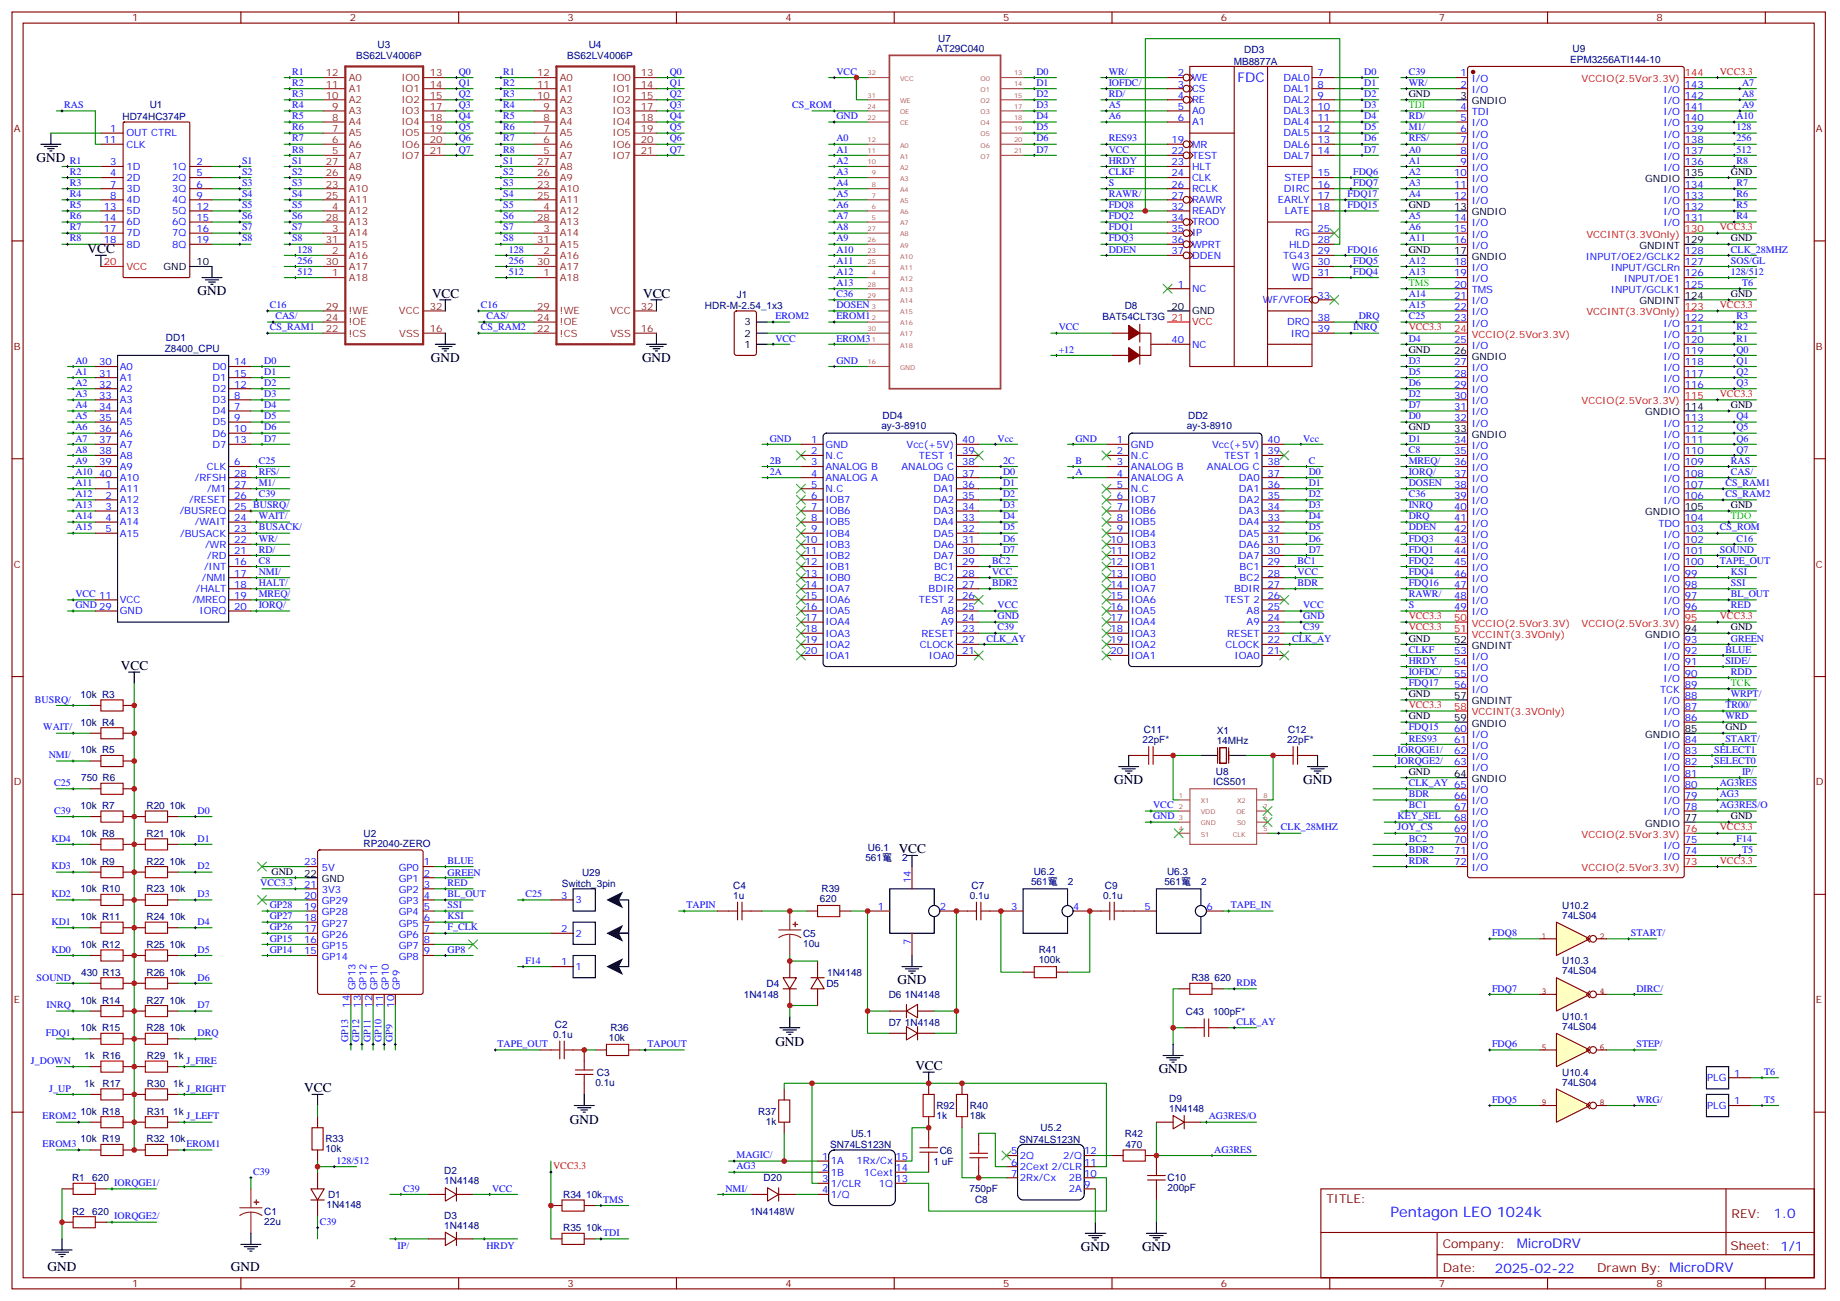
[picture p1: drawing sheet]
<svg xmlns="http://www.w3.org/2000/svg" width="584mm" height="413mm" viewBox="0 0 584 413" stroke-linecap="round" stroke-linejoin="round" font-family="sans-serif">
<defs><g id="words">
<text font-size="4.6" fill="#00f" x="441.5" y="386.4">Pentagon LEO 1024k</text>
<g font-size="4.2" fill="#00f">
<text x="392.9" y="26">FDC</text>
<text x="563.2" y="386.7">1.0</text>
<text x="481.6" y="396.2">MicroDRV</text>
<text x="474.6" y="404">2025-02-22</text>
</g>
<g font-size="4.2">
<text x="11.6" y="51.4">GND</text>
<text x="27.8" y="80.4">VCC</text>
<text x="62.7" y="93.8">GND</text>
<text x="137.2" y="94.5">VCC</text>
<text x="204.2" y="94.5">VCC</text>
<text x="136.8" y="114.9">GND</text>
<text x="203.8" y="114.9">GND</text>
<text x="38.4" y="212.7">VCC</text>
<text x="353.8" y="249">GND</text>
<text x="413.7" y="249">GND</text>
<text x="285.3" y="270.9">VCC</text>
<text x="285" y="312.5">GND</text>
<text x="246.2" y="331.9">GND</text>
<text x="290.6" y="339.7">VCC</text>
<text x="367.9" y="340.7">GND</text>
<text x="96.6" y="346.7">VCC</text>
<text x="180.9" y="356.9">GND</text>
<text x="343.2" y="397.2">GND</text>
<text x="362.6" y="397.2">GND</text>
<text x="15.1" y="403.5">GND</text>
<text x="73.3" y="403.5">GND</text>
</g>
<g font-size="3.9" fill="#800">
<text x="421.1" y="382">TITLE:</text>
<text x="549.8" y="386.7">REV:</text>
<text x="458.1" y="396.2">Company:</text>
<text x="549.4" y="396.8">Sheet: 1/1</text>
<text x="458.1" y="403.9">Date:</text>
<text x="507.1" y="403.9">Drawn By: MicroDRV</text>
</g>
<g font-size="3.2" fill="#800">
<text x="41.9" y="6.8">1</text>
<text x="111.1" y="6.8">2</text>
<text x="180.2" y="6.8">3</text>
<text x="249.3" y="6.8">4</text>
<text x="318.5" y="6.8">5</text>
<text x="387.6" y="6.8">6</text>
<text x="456.8" y="6.8">7</text>
<text x="525.9" y="6.8">8</text>
<text x="4.3" y="41.9">A</text>
<text x="576.5" y="41.9">A</text>
<text x="4.3" y="111.1">B</text>
<text x="576.5" y="111.1">B</text>
<text x="4.3" y="180.2">C</text>
<text x="576.5" y="180.2">C</text>
<text x="4.3" y="249.3">D</text>
<text x="576.5" y="249.3">D</text>
<text x="4.3" y="318.5">E</text>
<text x="576.5" y="318.5">E</text>
<text x="41.9" y="408.6">1</text>
<text x="111.1" y="408.6">2</text>
<text x="180.2" y="408.6">3</text>
<text x="249.3" y="408.6">4</text>
<text x="318.5" y="408.6">5</text>
<text x="387.6" y="408.6">6</text>
<text x="456.8" y="408.6">7</text>
<text x="525.9" y="408.6">8</text>
</g>
<g font-size="3.2" fill="#000080">
<text x="119.9" y="15.2">U3</text>
<text x="186.9" y="15.2">U4</text>
<text x="297.4" y="16.5">AT29C040</text>
<text x="297.9" y="13.3">U7</text>
<text x="395.1" y="16.7">DD3</text>
<text x="499.3" y="16.6">U9</text>
<text x="113.1" y="18.7">BS62LV4006P</text>
<text x="180.1" y="18.7">BS62LV4006P</text>
<text x="391.7" y="20.5">MB8877A</text>
<text x="498.5" y="19.9">EPM3256ATI144-10</text>
<text x="47.5" y="34.3">U1</text>
<text x="38.9" y="38">HD74HC374P</text>
<text x="234" y="94.6">J1</text>
<text x="223.8" y="98.1">HDR-M-2.54_1x3</text>
<text x="350" y="101.6">BAT54CLT3G 21</text>
<text x="357.1" y="98.1">D8</text>
<text x="52.3" y="111.6">Z8400_CPU</text>
<text x="52.7" y="108.3">DD1</text>
<text x="279.8" y="136.3">ay-3-8910</text>
<text x="280.2" y="133">DD4</text>
<text x="376.8" y="136.3">ay-3-8910</text>
<text x="377.3" y="133">DD2</text>
<text x="25.6" y="221.5">10k R3</text>
<text x="25.6" y="230.4">10k R4</text>
<text x="363.1" y="232.8">C11</text>
<text x="386.3" y="233.1">X1</text>
<text x="409" y="232.8">C12</text>
<text x="25.6" y="239.2">10k R5</text>
<text x="362.8" y="235.9">22pF*</text>
<text x="386.3" y="236.3">14MHz</text>
<text x="408.6" y="235.9">22pF*</text>
<text x="25.8" y="248">750 R6</text>
<text x="385.2" y="249.3">ICS501</text>
<text x="386" y="246.1">U8</text>
<text x="25.6" y="256.8">10k R7</text>
<text x="46.5" y="256.8">R20</text>
<text x="53.8" y="256.8">10k</text>
<text x="25.6" y="265.6">10k R8</text>
<text x="46.5" y="265.6">R21</text>
<text x="53.8" y="265.6">10k</text>
<text x="115.4" y="268.7">RP2040-ZERO</text>
<text x="115.4" y="265.6">U2</text>
<text x="25.6" y="274.5">10k R9</text>
<text x="46.5" y="274.5">R22</text>
<text x="53.8" y="274.5">10k</text>
<text x="274.7" y="273.3">561䆴ᴀ2</text>
<text x="275.6" y="270">U6.1</text>
<text x="178.4" y="281.6">Switch_3pin</text>
<text x="184.8" y="278">U29</text>
<text x="327.4" y="281.1">561䆴ᴀ2</text>
<text x="328.2" y="277.8">U6.2</text>
<text x="369.7" y="281.1">561䆴ᴀ2</text>
<text x="370.5" y="277.8">U6.3</text>
<text x="25.6" y="283.3">10k R10</text>
<text x="46.5" y="283.3">R23</text>
<text x="53.8" y="283.3">10k</text>
<text x="232.8" y="285.3">1u</text>
<text x="232.8" y="282.2">C4</text>
<text x="260.3" y="286.4">620</text>
<text x="260.8" y="283.2">R39</text>
<text x="308" y="285.3">0.1u</text>
<text x="308.5" y="282.1">C7</text>
<text x="350.3" y="285.3">0.1u</text>
<text x="350.8" y="282.1">C9</text>
<text x="25.6" y="292.1">10k R11</text>
<text x="46.5" y="292.1">R24</text>
<text x="53.8" y="292.1">10k</text>
<text x="496" y="291.7">74LS04</text>
<text x="496" y="288.5">U10.2</text>
<text x="255" y="297.4">C5</text>
<text x="25.6" y="300.9">10k R12</text>
<text x="46.5" y="300.9">R25</text>
<text x="53.8" y="300.9">10k</text>
<text x="255" y="300.6">10u</text>
<text x="329.8" y="305.8">100k</text>
<text x="329.8" y="302.7">R41</text>
<text x="25.8" y="309.7">430 R13</text>
<text x="46.5" y="309.7">R26</text>
<text x="53.8" y="309.7">10k</text>
<text x="262.6" y="309.8">1N4148</text>
<text x="378.3" y="311.5">R38</text>
<text x="385.6" y="311.5">620</text>
<text x="496" y="309.3">74LS04</text>
<text x="496" y="306.1">U10.3</text>
<text x="236.2" y="316.8">1N4148</text>
<text x="243.4" y="313.3">D4</text>
<text x="262.4" y="313.3">D5</text>
<text x="282.2" y="316.8">D6</text>
<text x="287.3" y="316.8">1N4148</text>
<text x="25.6" y="318.6">10k R14</text>
<text x="46.5" y="318.6">R27</text>
<text x="53.8" y="318.6">10k</text>
<text x="376.5" y="322.1">C43</text>
<text x="385.1" y="322.1">100pF*</text>
<text x="496" y="323.8">U10.1</text>
<text x="25.6" y="327.4">10k R15</text>
<text x="46.5" y="327.4">R28</text>
<text x="53.8" y="327.4">10k</text>
<text x="175.7" y="329.4">0.1u</text>
<text x="176.2" y="326.2">C2</text>
<text x="193.8" y="327.3">R36</text>
<text x="282.2" y="325.6">D7</text>
<text x="287.3" y="325.6">1N4148</text>
<text x="496" y="327">74LS04</text>
<text x="193.3" y="330.5">10k</text>
<text x="26.8" y="336.2">1k</text>
<text x="32.5" y="336.2">R16</text>
<text x="46.7" y="336.2">R29</text>
<text x="55" y="336.2">1k</text>
<text x="189.5" y="341.5">C3</text>
<text x="496" y="341.4">U10.4</text>
<text x="26.8" y="345.1">1k</text>
<text x="32.5" y="345">R17</text>
<text x="46.7" y="345">R30</text>
<text x="55" y="345">1k</text>
<text x="189" y="344.7">0.1u</text>
<text x="496" y="344.6">74LS04</text>
<text x="25.6" y="353.8">10k R18</text>
<text x="46.7" y="353.9">R31</text>
<text x="55" y="353.9">1k</text>
<text x="240.7" y="353.9">R37</text>
<text x="297.3" y="352.1">R92</text>
<text x="307.9" y="352.1">R40</text>
<text x="371.2" y="353.1">1N4148</text>
<text x="371.2" y="349.9">D9</text>
<text x="243.2" y="357">1k</text>
<text x="297.3" y="355.3">1k</text>
<text x="307.9" y="355.3">18k</text>
<text x="330.4" y="358.9">U5.2</text>
<text x="25.6" y="362.7">10k R19</text>
<text x="46.5" y="362.7">R32</text>
<text x="53.8" y="362.7">10k</text>
<text x="103.3" y="365.8">10k</text>
<text x="103.3" y="362.7">R33</text>
<text x="263.6" y="364.5">SN74LS123N</text>
<text x="270.2" y="360.8">U5.1</text>
<text x="323.6" y="362.7">SN74LS123N</text>
<text x="357.1" y="360.9">R42</text>
<text x="357.4" y="364.5">470</text>
<text x="296.4" y="369.7">1 uF</text>
<text x="298.4" y="366.2">C6</text>
<text x="22.9" y="375">R1</text>
<text x="29.3" y="375">620</text>
<text x="141.1" y="376">1N4148</text>
<text x="141.1" y="372.8">D2</text>
<text x="242.4" y="375">D20</text>
<text x="370.7" y="375">C10</text>
<text x="103.6" y="383.5">1N4148</text>
<text x="104.2" y="380.3">D1</text>
<text x="178.8" y="380.3">R34</text>
<text x="186.1" y="380.3">10k</text>
<text x="307.8" y="378.5">750pF</text>
<text x="309.6" y="382">C8</text>
<text x="370.7" y="378.2">200pF</text>
<text x="22.9" y="385.6">R2</text>
<text x="29.3" y="385.6">620</text>
<text x="83.9" y="388.8">22u</text>
<text x="83.9" y="385.6">C1</text>
<text x="141.1" y="386.9">D3</text>
<text x="238.1" y="385.6">1N4148W</text>
<text x="141.1" y="390.1">1N4148</text>
<text x="178.8" y="390.9">R35</text>
<text x="186.1" y="390.9">10k</text>
</g>
<g font-size="3.2" fill="#00f">
<text x="92.7" y="23.7">R1</text>
<text x="145.6" y="23.7">Q0</text>
<text x="159.7" y="23.7">R1</text>
<text x="212.7" y="23.7">Q0</text>
<text x="265.6" y="23.7">VCC</text>
<text x="329.1" y="23.7">D0</text>
<text x="352" y="23.7">WR/</text>
<text x="433.1" y="23.7">D0</text>
<text x="447.3" y="23.7">C39</text>
<text x="92.7" y="27.3">R2</text>
<text x="145.6" y="27.3">Q1</text>
<text x="159.7" y="27.3">R2</text>
<text x="212.7" y="27.3">Q1</text>
<text x="329.1" y="27.3">D1</text>
<text x="352" y="27.3">IOFDC/</text>
<text x="374" y="24.3">2</text>
<text x="374" y="27.8">3</text>
<text x="378.5" y="25.7">WE</text>
<text x="378.5" y="29.2">CS</text>
<text x="407.5" y="25.7">DAL0</text>
<text x="407.5" y="29.2">DAL1</text>
<text x="418.3" y="24.3">7</text>
<text x="418.3" y="27.8">8</text>
<text x="433.1" y="27.3">D1</text>
<text x="447.3" y="27.3">WR/</text>
<text x="463.8" y="27.8">2</text>
<text x="463.8" y="24.3">1</text>
<text x="467.3" y="29.6">I/O</text>
<text x="467.3" y="26">I/O</text>
<text x="528.2" y="29.6">I/O</text>
<text x="534.9" y="27.8">143</text>
<text x="553.1" y="27.3">A7</text>
<text x="20.4" y="34.3">RAS</text>
<text x="92.7" y="34.3">R4</text>
<text x="92.7" y="30.8">R3</text>
<text x="145.6" y="30.8">Q2</text>
<text x="145.6" y="34.3">Q3</text>
<text x="159.7" y="30.8">R3</text>
<text x="159.7" y="34.3">R4</text>
<text x="212.7" y="34.3">Q3</text>
<text x="212.7" y="30.8">Q2</text>
<text x="251.5" y="34.3">CS_ROM</text>
<text x="329.1" y="34.3">D3</text>
<text x="329.1" y="30.8">D2</text>
<text x="352" y="30.8">RD/</text>
<text x="352" y="34.3">A5</text>
<text x="374" y="31.3">4</text>
<text x="374" y="34.9">5</text>
<text x="378.5" y="32.7">RE</text>
<text x="407.5" y="32.7">DAL2</text>
<text x="418.3" y="31.3">9</text>
<text x="418.3" y="34.9">10</text>
<text x="433.1" y="30.8">D2</text>
<text x="433.1" y="34.3">D3</text>
<text x="463.8" y="34.9">4</text>
<text x="528.2" y="33.1">I/O</text>
<text x="534.9" y="31.3">142</text>
<text x="534.9" y="34.9">141</text>
<text x="553.1" y="30.8">A8</text>
<text x="553.1" y="34.3">A9</text>
<text x="35" y="41.9">1</text>
<text x="92.7" y="41.4">R6</text>
<text x="92.7" y="37.9">R5</text>
<text x="145.6" y="37.9">Q4</text>
<text x="145.6" y="41.4">Q5</text>
<text x="159.7" y="37.9">R5</text>
<text x="159.7" y="41.4">R6</text>
<text x="212.7" y="41.4">Q5</text>
<text x="212.7" y="37.9">Q4</text>
<text x="265.6" y="37.9">GND</text>
<text x="329.1" y="41.4">D5</text>
<text x="329.1" y="37.9">D4</text>
<text x="352" y="37.9">A6</text>
<text x="374" y="38.4">6</text>
<text x="378.5" y="36.3">A0</text>
<text x="378.5" y="39.8">A1</text>
<text x="407.5" y="36.3">DAL3</text>
<text x="407.5" y="39.8">DAL4</text>
<text x="418.3" y="38.4">11</text>
<text x="418.3" y="41.9">12</text>
<text x="433.1" y="37.9">D4</text>
<text x="433.1" y="41.4">D5</text>
<text x="447.3" y="41.4">M1/</text>
<text x="447.3" y="37.9">RD/</text>
<text x="463.8" y="41.9">6</text>
<text x="463.8" y="38.4">5</text>
<text x="467.3" y="40.1">I/O</text>
<text x="467.3" y="36.6">TDI</text>
<text x="528.2" y="36.6">I/O</text>
<text x="528.2" y="40.1">I/O</text>
<text x="534.9" y="38.4">140</text>
<text x="534.9" y="41.9">139</text>
<text x="551.3" y="37.9">A10</text>
<text x="551.3" y="41.4">128</text>
<text x="32.9" y="45.4">11</text>
<text x="40.1" y="46.8">CLK</text>
<text x="40.1" y="43.3">OUT CTRL</text>
<text x="92.7" y="44.9">R7</text>
<text x="145.6" y="44.9">Q6</text>
<text x="159.7" y="44.9">R7</text>
<text x="212.7" y="44.9">Q6</text>
<text x="265.6" y="44.9">A0</text>
<text x="329.1" y="44.9">D6</text>
<text x="352" y="44.9">RES93</text>
<text x="372" y="45.4">19</text>
<text x="378.5" y="46.8">MR</text>
<text x="407.5" y="43.3">DAL5</text>
<text x="407.5" y="46.8">DAL6</text>
<text x="418.3" y="45.4">13</text>
<text x="433.1" y="44.9">D6</text>
<text x="447.3" y="44.9">RFS/</text>
<text x="463.8" y="45.4">7</text>
<text x="467.3" y="47.2">I/O</text>
<text x="467.3" y="43.7">I/O</text>
<text x="528.2" y="43.7">I/O</text>
<text x="528.2" y="47.2">I/O</text>
<text x="534.9" y="45.4">138</text>
<text x="551.3" y="44.9">256</text>
<text x="22.2" y="52">R1</text>
<text x="35" y="52.5">3</text>
<text x="40.1" y="53.9">1D</text>
<text x="54.7" y="53.9">1Q</text>
<text x="62.4" y="52.5">2</text>
<text x="76.8" y="52">S1</text>
<text x="92.7" y="48.4">R8</text>
<text x="92.7" y="52">S1</text>
<text x="145.6" y="48.4">Q7</text>
<text x="159.7" y="52">S1</text>
<text x="159.7" y="48.4">R8</text>
<text x="212.7" y="48.4">Q7</text>
<text x="265.6" y="52">A2</text>
<text x="265.6" y="48.4">A1</text>
<text x="329.1" y="48.4">D7</text>
<text x="352" y="48.4">VCC</text>
<text x="352" y="52">HRDY</text>
<text x="372" y="49">22</text>
<text x="372" y="52.5">23</text>
<text x="378.5" y="50.4">TEST</text>
<text x="378.5" y="53.9">HLT</text>
<text x="407.5" y="50.4">DAL7</text>
<text x="418.3" y="49">14</text>
<text x="433.1" y="48.4">D7</text>
<text x="447.3" y="48.4">A0</text>
<text x="447.3" y="52">A1</text>
<text x="463.8" y="52.5">9</text>
<text x="463.8" y="49">8</text>
<text x="467.3" y="50.7">I/O</text>
<text x="528.2" y="50.7">I/O</text>
<text x="534.9" y="49">137</text>
<text x="534.9" y="52.5">136</text>
<text x="551.3" y="48.4">512</text>
<text x="551.3" y="52">R8</text>
<text x="22.2" y="55.5">R2</text>
<text x="22.2" y="59">R3</text>
<text x="35" y="56">4</text>
<text x="35" y="59.5">7</text>
<text x="40.1" y="57.4">2D</text>
<text x="54.7" y="57.4">2Q</text>
<text x="62.4" y="56">5</text>
<text x="62.4" y="59.5">6</text>
<text x="76.8" y="59">S3</text>
<text x="76.8" y="55.5">S2</text>
<text x="92.7" y="59">S3</text>
<text x="92.7" y="55.5">S2</text>
<text x="159.7" y="55.5">S2</text>
<text x="159.7" y="59">S3</text>
<text x="265.6" y="59">A4</text>
<text x="265.6" y="55.5">A3</text>
<text x="352" y="59">S</text>
<text x="352" y="55.5">CLKF</text>
<text x="372" y="56">24</text>
<text x="372" y="59.5">26</text>
<text x="378.5" y="57.4">CLK</text>
<text x="407.8" y="57.4">STEP</text>
<text x="418.3" y="56">15</text>
<text x="418.3" y="59.5">16</text>
<text x="429.6" y="55.5">FDQ6</text>
<text x="429.6" y="59">FDQ7</text>
<text x="447.3" y="55.5">A2</text>
<text x="447.3" y="59">A3</text>
<text x="461.7" y="59.5">11</text>
<text x="461.7" y="56">10</text>
<text x="467.3" y="57.8">I/O</text>
<text x="467.3" y="54.3">I/O</text>
<text x="528.2" y="54.3">I/O</text>
<text x="534.9" y="59.5">134</text>
<text x="551.3" y="59">R7</text>
<text x="22.2" y="62.5">R4</text>
<text x="35" y="63.1">8</text>
<text x="40.1" y="61">3D</text>
<text x="40.1" y="64.5">4D</text>
<text x="54.7" y="61">3Q</text>
<text x="54.7" y="64.5">4Q</text>
<text x="62.4" y="63.1">9</text>
<text x="76.8" y="62.5">S4</text>
<text x="92.7" y="62.5">S4</text>
<text x="159.7" y="62.5">S4</text>
<text x="265.6" y="62.5">A5</text>
<text x="352" y="62.5">RAWR/</text>
<text x="372" y="63.1">27</text>
<text x="378.5" y="61">RCLK</text>
<text x="378.5" y="64.5">RAWR</text>
<text x="405.8" y="64.5">EARLY</text>
<text x="407.7" y="61">DIRC</text>
<text x="418.3" y="63.1">17</text>
<text x="427.8" y="62.5">FDQ17</text>
<text x="447.3" y="62.5">A4</text>
<text x="461.7" y="63.1">12</text>
<text x="467.3" y="64.8">I/O</text>
<text x="467.3" y="61.3">I/O</text>
<text x="528.2" y="61.3">I/O</text>
<text x="528.2" y="64.8">I/O</text>
<text x="534.9" y="63.1">133</text>
<text x="551.3" y="62.5">R6</text>
<text x="22.2" y="66.1">R5</text>
<text x="22.2" y="69.6">R6</text>
<text x="32.9" y="66.6">13</text>
<text x="32.9" y="70.1">14</text>
<text x="40.1" y="68">5D</text>
<text x="40.1" y="71.5">6D</text>
<text x="54.7" y="68">5Q</text>
<text x="54.7" y="71.5">6Q</text>
<text x="62.4" y="66.6">12</text>
<text x="62.4" y="70.1">15</text>
<text x="76.8" y="69.6">S6</text>
<text x="76.8" y="66.1">S5</text>
<text x="92.7" y="69.6">S6</text>
<text x="92.7" y="66.1">S5</text>
<text x="159.7" y="66.1">S5</text>
<text x="159.7" y="69.6">S6</text>
<text x="265.6" y="69.6">A7</text>
<text x="265.6" y="66.1">A6</text>
<text x="352" y="69.6">FDQ2</text>
<text x="352" y="66.1">FDQ8</text>
<text x="372" y="66.6">32</text>
<text x="372" y="70.1">34</text>
<text x="378.5" y="68">READY</text>
<text x="378.5" y="71.5">TRO0</text>
<text x="408" y="68">LATE</text>
<text x="418.3" y="66.6">18</text>
<text x="427.8" y="66.1">FDQ15</text>
<text x="447.3" y="69.6">A5</text>
<text x="461.7" y="70.1">14</text>
<text x="467.3" y="71.9">I/O</text>
<text x="528.2" y="68.4">I/O</text>
<text x="528.2" y="71.9">I/O</text>
<text x="534.9" y="66.6">132</text>
<text x="534.9" y="70.1">131</text>
<text x="551.3" y="69.6">R4</text>
<text x="551.3" y="66.1">R5</text>
<text x="22.2" y="73.1">R7</text>
<text x="22.2" y="76.7">R8</text>
<text x="32.9" y="73.7">17</text>
<text x="32.9" y="77.2">18</text>
<text x="40.1" y="75.1">7D</text>
<text x="54.7" y="75.1">7Q</text>
<text x="62.4" y="73.7">16</text>
<text x="62.4" y="77.2">19</text>
<text x="76.8" y="76.7">S8</text>
<text x="76.8" y="73.1">S7</text>
<text x="92.7" y="76.7">S8</text>
<text x="92.7" y="73.1">S7</text>
<text x="159.7" y="73.1">S7</text>
<text x="159.7" y="76.7">S8</text>
<text x="265.6" y="76.7">A9</text>
<text x="265.6" y="73.1">A8</text>
<text x="352" y="73.1">FDQ1</text>
<text x="352" y="76.7">FDQ3</text>
<text x="372" y="73.7">35</text>
<text x="372" y="77.2">36</text>
<text x="378.5" y="75.1">IP</text>
<text x="411.2" y="75.1">RG</text>
<text x="418.3" y="73.7">25</text>
<text x="418.3" y="77.2">28</text>
<text x="447.3" y="73.1">A6</text>
<text x="447.3" y="76.7">A11</text>
<text x="461.7" y="77.2">16</text>
<text x="461.7" y="73.7">15</text>
<text x="467.3" y="75.4">I/O</text>
<text x="40.1" y="78.6">8D</text>
<text x="54.7" y="78.6">8Q</text>
<text x="94.5" y="83.7">256</text>
<text x="94.5" y="80.2">128</text>
<text x="161.5" y="80.2">128</text>
<text x="161.5" y="83.7">256</text>
<text x="265.6" y="83.7">A11</text>
<text x="265.6" y="80.2">A10</text>
<text x="352" y="80.2">DDEN</text>
<text x="372" y="80.7">37</text>
<text x="378.5" y="78.6">WPRT</text>
<text x="378.5" y="82.1">DDEN</text>
<text x="407.4" y="82.1">TG43</text>
<text x="409.3" y="78.6">HLD</text>
<text x="418.3" y="80.7">29</text>
<text x="427.8" y="80.2">FDQ16</text>
<text x="429.6" y="83.7">FDQ5</text>
<text x="447.3" y="83.7">A12</text>
<text x="467.3" y="79">I/O</text>
<text x="503.5" y="82.5">INPUT/OE2/GCLK2</text>
<text x="534.9" y="80.7">128</text>
<text x="549.6" y="83.7">SOS/GL</text>
<text x="549.6" y="80.2">CLK_28MHZ</text>
<text x="94.5" y="87.2">512</text>
<text x="161.5" y="87.2">512</text>
<text x="265.6" y="87.2">A12</text>
<text x="410.3" y="85.7">WG</text>
<text x="410.3" y="89.2">WD</text>
<text x="418.3" y="84.2">30</text>
<text x="418.3" y="87.8">31</text>
<text x="429.6" y="87.2">FDQ4</text>
<text x="447.3" y="87.2">A13</text>
<text x="461.7" y="87.8">19</text>
<text x="461.7" y="84.2">18</text>
<text x="467.3" y="89.5">I/O</text>
<text x="467.3" y="86">I/O</text>
<text x="511.4" y="86">INPUT/GCLRn</text>
<text x="515.6" y="89.5">INPUT/OE1</text>
<text x="534.9" y="84.2">127</text>
<text x="534.9" y="87.8">126</text>
<text x="549.6" y="87.2">128/512</text>
<text x="265.6" y="94.3">C36</text>
<text x="265.6" y="90.8">A13</text>
<text x="374" y="91.3">1</text>
<text x="378.5" y="92.7">NC</text>
<text x="418.3" y="94.8">33</text>
<text x="447.3" y="94.3">A14</text>
<text x="461.7" y="94.8">21</text>
<text x="461.7" y="91.3">20</text>
<text x="467.3" y="93.1">TMS</text>
<text x="511.4" y="93.1">INPUT/GCLK1</text>
<text x="534.9" y="91.3">125</text>
<text x="553.1" y="90.8">T6</text>
<text x="85.7" y="97.8">C16</text>
<text x="87.4" y="101.4">CAS/</text>
<text x="152.7" y="97.8">C16</text>
<text x="154.4" y="101.4">CAS/</text>
<text x="246.2" y="101.4">EROM2</text>
<text x="265.6" y="97.8">DOSEN</text>
<text x="265.6" y="101.4">EROM1</text>
<text x="401" y="96.2">WF/VFOE</text>
<text x="418.3" y="101.9">38</text>
<text x="431.4" y="101.4">DRQ</text>
<text x="447.3" y="97.8">A15</text>
<text x="447.3" y="101.4">C25</text>
<text x="461.7" y="101.9">23</text>
<text x="461.7" y="98.4">22</text>
<text x="467.3" y="100.1">I/O</text>
<text x="467.3" y="96.6">I/O</text>
<text x="534.9" y="101.9">122</text>
<text x="551.3" y="101.4">R3</text>
<text x="85.7" y="104.9">CS_RAM1</text>
<text x="152.7" y="104.9">CS_RAM2</text>
<text x="336.1" y="104.9">VCC</text>
<text x="408.7" y="103.3">DRQ</text>
<text x="409.8" y="106.8">IRQ</text>
<text x="418.3" y="105.4">39</text>
<text x="429.6" y="104.9">INRQ</text>
<text x="467.3" y="103.6">I/O</text>
<text x="528.2" y="103.6">I/O</text>
<text x="528.2" y="107.2">I/O</text>
<text x="534.9" y="105.4">121</text>
<text x="551.3" y="104.9">R2</text>
<text x="246.2" y="108.4">VCC</text>
<text x="265.6" y="108.4">EROM3</text>
<text x="336.1" y="111.9">+12</text>
<text x="372" y="108.9">40</text>
<text x="378.5" y="110.3">NC</text>
<text x="447.3" y="108.4">D4</text>
<text x="461.7" y="108.9">25</text>
<text x="467.3" y="110.7">I/O</text>
<text x="528.2" y="110.7">I/O</text>
<text x="534.9" y="108.9">120</text>
<text x="534.9" y="112.5">119</text>
<text x="551.3" y="111.9">Q0</text>
<text x="551.3" y="108.4">R1</text>
<text x="23.9" y="119">A1</text>
<text x="23.9" y="115.5">A0</text>
<text x="31.5" y="116">30</text>
<text x="31.5" y="119.5">31</text>
<text x="38" y="117.4">A0</text>
<text x="67.4" y="117.4">D0</text>
<text x="74.4" y="116">14</text>
<text x="74.4" y="119.5">15</text>
<text x="83.9" y="119">D1</text>
<text x="83.9" y="115.5">D0</text>
<text x="265.6" y="115.5">GND</text>
<text x="447.3" y="115.5">D3</text>
<text x="447.3" y="119">D5</text>
<text x="461.7" y="119.5">28</text>
<text x="461.7" y="116">27</text>
<text x="467.3" y="117.8">I/O</text>
<text x="528.2" y="114.2">I/O</text>
<text x="528.2" y="117.8">I/O</text>
<text x="534.9" y="116">118</text>
<text x="534.9" y="119.5">117</text>
<text x="551.3" y="119">Q2</text>
<text x="551.3" y="115.5">Q1</text>
<text x="23.9" y="122.5">A2</text>
<text x="31.5" y="123">32</text>
<text x="38" y="120.9">A1</text>
<text x="38" y="124.5">A2</text>
<text x="67.4" y="124.5">D2</text>
<text x="67.4" y="120.9">D1</text>
<text x="74.4" y="123">12</text>
<text x="83.9" y="122.5">D2</text>
<text x="447.3" y="122.5">D6</text>
<text x="461.7" y="123">29</text>
<text x="467.3" y="124.8">I/O</text>
<text x="467.3" y="121.3">I/O</text>
<text x="528.2" y="121.3">I/O</text>
<text x="528.2" y="124.8">I/O</text>
<text x="534.9" y="123">116</text>
<text x="551.3" y="122.5">Q3</text>
<text x="23.9" y="129.6">A4</text>
<text x="23.9" y="126">A3</text>
<text x="31.5" y="126.6">33</text>
<text x="31.5" y="130.1">34</text>
<text x="38" y="128">A3</text>
<text x="38" y="131.5">A4</text>
<text x="67.4" y="131.5">D4</text>
<text x="67.4" y="128">D3</text>
<text x="74.4" y="130.1">7</text>
<text x="74.4" y="126.6">8</text>
<text x="83.9" y="129.6">D4</text>
<text x="83.9" y="126">D3</text>
<text x="447.3" y="126">D2</text>
<text x="447.3" y="129.6">D7</text>
<text x="461.7" y="130.1">31</text>
<text x="461.7" y="126.6">30</text>
<text x="467.3" y="131.9">I/O</text>
<text x="467.3" y="128.3">I/O</text>
<text x="23.9" y="136.6">A6</text>
<text x="23.9" y="133.1">A5</text>
<text x="31.5" y="133.6">35</text>
<text x="31.5" y="137.2">36</text>
<text x="38" y="135">A5</text>
<text x="67.4" y="135">D5</text>
<text x="74.4" y="133.6">9</text>
<text x="74.4" y="137.2">10</text>
<text x="83.9" y="136.6">D6</text>
<text x="83.9" y="133.1">D5</text>
<text x="447.3" y="133.1">D0</text>
<text x="461.7" y="133.6">32</text>
<text x="467.3" y="135.4">I/O</text>
<text x="528.2" y="135.4">I/O</text>
<text x="534.9" y="133.6">113</text>
<text x="534.9" y="137.2">112</text>
<text x="551.3" y="136.6">Q5</text>
<text x="551.3" y="133.1">Q4</text>
<text x="23.9" y="143.7">A8</text>
<text x="23.9" y="140.2">A7</text>
<text x="31.5" y="140.7">37</text>
<text x="38" y="138.6">A6</text>
<text x="38" y="142.1">A7</text>
<text x="67.4" y="138.6">D6</text>
<text x="67.4" y="142.1">D7</text>
<text x="74.4" y="140.7">13</text>
<text x="83.9" y="140.2">D7</text>
<text x="244.4" y="140.2">GND</text>
<text x="257.6" y="140.7">1</text>
<text x="262" y="142.1">GND</text>
<text x="287.8" y="142.1">Vcc(+5V)</text>
<text x="305.4" y="140.7">40</text>
<text x="316.7" y="140.2">Vcc</text>
<text x="341.4" y="140.2">GND</text>
<text x="354.6" y="140.7">1</text>
<text x="359.1" y="142.1">GND</text>
<text x="384.8" y="142.1">Vcc(+5V)</text>
<text x="402.4" y="140.7">40</text>
<text x="413.7" y="140.2">Vcc</text>
<text x="447.3" y="140.2">D1</text>
<text x="447.3" y="143.7">C8</text>
<text x="461.7" y="140.7">34</text>
<text x="467.3" y="142.5">I/O</text>
<text x="528.2" y="138.9">I/O</text>
<text x="528.2" y="142.5">I/O</text>
<text x="534.9" y="140.7">111</text>
<text x="551.3" y="143.7">Q7</text>
<text x="551.3" y="140.2">Q6</text>
<text x="23.9" y="147.2">A9</text>
<text x="31.5" y="144.2">38</text>
<text x="31.5" y="147.7">39</text>
<text x="38" y="145.6">A8</text>
<text x="38" y="149.2">A9</text>
<text x="65.7" y="149.2">CLK</text>
<text x="74.4" y="147.7">6</text>
<text x="82.1" y="147.2">C25</text>
<text x="244.4" y="147.2">2B</text>
<text x="257.6" y="144.2">2</text>
<text x="257.6" y="147.7">3</text>
<text x="262" y="145.6">N.C</text>
<text x="262" y="149.2">ANALOG B</text>
<text x="286.2" y="149.2">ANALOG C</text>
<text x="291.7" y="145.6">TEST 1</text>
<text x="305.4" y="147.7">38</text>
<text x="305.4" y="144.2">39</text>
<text x="318.5" y="147.2">2C</text>
<text x="341.4" y="147.2">B</text>
<text x="354.6" y="144.2">2</text>
<text x="354.6" y="147.7">3</text>
<text x="359.1" y="145.6">N.C</text>
<text x="359.1" y="149.2">ANALOG B</text>
<text x="383.2" y="149.2">ANALOG C</text>
<text x="388.8" y="145.6">TEST 1</text>
<text x="402.4" y="147.7">38</text>
<text x="402.4" y="144.2">39</text>
<text x="415.5" y="147.2">C</text>
<text x="447.3" y="147.2">MREQ/</text>
<text x="461.7" y="147.7">36</text>
<text x="461.7" y="144.2">35</text>
<text x="467.3" y="149.5">I/O</text>
<text x="467.3" y="146">I/O</text>
<text x="528.2" y="146">I/O</text>
<text x="528.2" y="149.5">I/O</text>
<text x="534.9" y="144.2">110</text>
<text x="534.9" y="147.7">109</text>
<text x="549.6" y="147.2">RAS</text>
<text x="23.9" y="154.3">A11</text>
<text x="23.9" y="150.7">A10</text>
<text x="31.5" y="151.3">40</text>
<text x="33.5" y="154.8">1</text>
<text x="38" y="152.7">A10</text>
<text x="61.9" y="152.7">/RFSH</text>
<text x="74.4" y="154.8">27</text>
<text x="74.4" y="151.3">28</text>
<text x="82.1" y="150.7">RFS/</text>
<text x="82.1" y="154.3">M1/</text>
<text x="244.4" y="150.7">2A</text>
<text x="257.6" y="151.3">4</text>
<text x="257.6" y="154.8">5</text>
<text x="262" y="152.7">ANALOG A</text>
<text x="296.3" y="152.7">DA0</text>
<text x="305.4" y="154.8">36</text>
<text x="305.4" y="151.3">37</text>
<text x="318.5" y="150.7">D0</text>
<text x="318.5" y="154.3">D1</text>
<text x="341.4" y="150.7">A</text>
<text x="354.6" y="151.3">4</text>
<text x="354.6" y="154.8">5</text>
<text x="359.1" y="152.7">ANALOG A</text>
<text x="393.4" y="152.7">DA0</text>
<text x="402.4" y="154.8">36</text>
<text x="402.4" y="151.3">37</text>
<text x="415.5" y="154.3">D1</text>
<text x="415.5" y="150.7">D0</text>
<text x="447.3" y="154.3">DOSEN</text>
<text x="447.3" y="150.7">IORQ/</text>
<text x="461.7" y="154.8">38</text>
<text x="461.7" y="151.3">37</text>
<text x="467.3" y="153">I/O</text>
<text x="528.2" y="153">I/O</text>
<text x="534.9" y="151.3">108</text>
<text x="534.9" y="154.8">107</text>
<text x="547.8" y="154.3">CS_RAM1</text>
<text x="549.6" y="150.7">CAS/</text>
<text x="23.9" y="161.3">A13</text>
<text x="23.9" y="157.8">A12</text>
<text x="33.5" y="158.3">2</text>
<text x="33.5" y="161.9">3</text>
<text x="38" y="156.2">A11</text>
<text x="38" y="159.7">A12</text>
<text x="60.1" y="159.7">/RESET</text>
<text x="65.8" y="156.2">/M1</text>
<text x="74.4" y="161.9">25 BUSRQ/</text>
<text x="74.4" y="158.3">26</text>
<text x="82.1" y="157.8">C39</text>
<text x="257.6" y="158.3">6</text>
<text x="257.6" y="161.9">7</text>
<text x="262" y="156.2">N.C</text>
<text x="262" y="159.7">IOB7</text>
<text x="296.3" y="159.7">DA2</text>
<text x="296.3" y="156.2">DA1</text>
<text x="305.4" y="161.9">34</text>
<text x="305.4" y="158.3">35</text>
<text x="318.5" y="157.8">D2</text>
<text x="318.5" y="161.3">D3</text>
<text x="354.6" y="158.3">6</text>
<text x="354.6" y="161.9">7</text>
<text x="359.1" y="156.2">N.C</text>
<text x="359.1" y="159.7">IOB7</text>
<text x="393.4" y="159.7">DA2</text>
<text x="393.4" y="156.2">DA1</text>
<text x="402.4" y="161.9">34</text>
<text x="402.4" y="158.3">35</text>
<text x="415.5" y="161.3">D3</text>
<text x="415.5" y="157.8">D2</text>
<text x="447.3" y="161.3">INRQ</text>
<text x="447.3" y="157.8">C36</text>
<text x="461.7" y="161.9">40</text>
<text x="461.7" y="158.3">39</text>
<text x="467.3" y="160.1">I/O</text>
<text x="467.3" y="156.6">I/O</text>
<text x="528.2" y="156.6">I/O</text>
<text x="528.2" y="160.1">I/O</text>
<text x="534.9" y="158.3">106</text>
<text x="547.8" y="157.8">CS_RAM2</text>
<text x="23.9" y="164.9">A14</text>
<text x="33.5" y="165.4">4</text>
<text x="38" y="163.3">A13</text>
<text x="38" y="166.8">A14</text>
<text x="57.1" y="163.3">/BUSREQ</text>
<text x="61.9" y="166.8">/WAIT</text>
<text x="74.4" y="165.4">24</text>
<text x="82.1" y="164.9">WAIT/</text>
<text x="257.6" y="165.4">8</text>
<text x="262" y="163.3">IOB6</text>
<text x="262" y="166.8">IOB5</text>
<text x="296.3" y="166.8">DA4</text>
<text x="296.3" y="163.3">DA3</text>
<text x="305.4" y="165.4">33</text>
<text x="318.5" y="164.9">D4</text>
<text x="354.6" y="165.4">8</text>
<text x="359.1" y="163.3">IOB6</text>
<text x="359.1" y="166.8">IOB5</text>
<text x="393.4" y="166.8">DA4</text>
<text x="393.4" y="163.3">DA3</text>
<text x="402.4" y="165.4">33</text>
<text x="415.5" y="164.9">D4</text>
<text x="447.3" y="164.9">DRQ</text>
<text x="461.7" y="165.4">41</text>
<text x="467.3" y="167.1">I/O</text>
<text x="467.3" y="163.6">I/O</text>
<text x="526.5" y="167.1">TDO</text>
<text x="534.9" y="165.4">104</text>
<text x="23.9" y="168.4">A15</text>
<text x="33.5" y="168.9">5</text>
<text x="38" y="170.3">A15</text>
<text x="57.2" y="170.3">/BUSACK</text>
<text x="65.1" y="173.8">/WR</text>
<text x="74.4" y="172.4">22</text>
<text x="74.4" y="168.9">23</text>
<text x="82.1" y="168.4">BUSACK/</text>
<text x="82.1" y="171.9">WR/</text>
<text x="255.5" y="172.4">10</text>
<text x="257.6" y="168.9">9</text>
<text x="262" y="170.3">IOB4</text>
<text x="262" y="173.8">IOB3</text>
<text x="296.3" y="173.8">DA6</text>
<text x="296.3" y="170.3">DA5</text>
<text x="305.4" y="172.4">31</text>
<text x="305.4" y="168.9">32</text>
<text x="318.5" y="168.4">D5</text>
<text x="318.5" y="171.9">D6</text>
<text x="352.6" y="172.4">10</text>
<text x="354.6" y="168.9">9</text>
<text x="359.1" y="170.3">IOB4</text>
<text x="359.1" y="173.8">IOB3</text>
<text x="393.4" y="173.8">DA6</text>
<text x="393.4" y="170.3">DA5</text>
<text x="402.4" y="172.4">31</text>
<text x="402.4" y="168.9">32</text>
<text x="415.5" y="171.9">D6</text>
<text x="415.5" y="168.4">D5</text>
<text x="447.3" y="168.4">DDEN</text>
<text x="447.3" y="171.9">FDQ3</text>
<text x="461.7" y="172.4">43</text>
<text x="461.7" y="168.9">42</text>
<text x="467.3" y="170.7">I/O</text>
<text x="528.2" y="170.7">I/O</text>
<text x="534.9" y="168.9">103</text>
<text x="534.9" y="172.4">102</text>
<text x="546" y="168.4">CS_ROM</text>
<text x="551.3" y="171.9">C16</text>
<text x="65.8" y="177.4">/RD</text>
<text x="74.4" y="179.5">16</text>
<text x="74.4" y="176">21</text>
<text x="82.1" y="175.4">RD/</text>
<text x="82.1" y="179">C8</text>
<text x="255.5" y="176">11</text>
<text x="255.5" y="179.5">12</text>
<text x="262" y="177.4">IOB2</text>
<text x="296.3" y="177.4">DA7</text>
<text x="305.4" y="179.5">29</text>
<text x="305.4" y="176">30</text>
<text x="315" y="179">BC2</text>
<text x="318.5" y="175.4">D7</text>
<text x="352.6" y="176">11</text>
<text x="352.6" y="179.5">12</text>
<text x="359.1" y="177.4">IOB2</text>
<text x="393.4" y="177.4">DA7</text>
<text x="402.4" y="179.5">29</text>
<text x="402.4" y="176">30</text>
<text x="412" y="179">BC1</text>
<text x="415.5" y="175.4">D7</text>
<text x="447.3" y="179">FDQ2</text>
<text x="447.3" y="175.4">FDQ1</text>
<text x="461.7" y="179.5">45</text>
<text x="461.7" y="176">44</text>
<text x="467.3" y="177.7">I/O</text>
<text x="467.3" y="174.2">I/O</text>
<text x="528.2" y="174.2">I/O</text>
<text x="528.2" y="177.7">I/O</text>
<text x="534.9" y="176">101</text>
<text x="534.9" y="179.5">100</text>
<text x="546" y="179">TAPE_OUT</text>
<text x="546" y="175.4">SOUND</text>
<text x="64.1" y="184.4">/NMI</text>
<text x="64.8" y="180.9">/INT</text>
<text x="74.4" y="183">17</text>
<text x="82.1" y="182.5">NMI/</text>
<text x="255.5" y="183">13</text>
<text x="262" y="180.9">IOB1</text>
<text x="262" y="184.4">IOB0</text>
<text x="296.6" y="184.4">BC2</text>
<text x="296.6" y="180.9">BC1</text>
<text x="305.4" y="183">28</text>
<text x="315" y="182.5">VCC</text>
<text x="352.6" y="183">13</text>
<text x="359.1" y="180.9">IOB1</text>
<text x="359.1" y="184.4">IOB0</text>
<text x="393.6" y="184.4">BC2</text>
<text x="393.6" y="180.9">BC1</text>
<text x="402.4" y="183">28</text>
<text x="412" y="182.5">VCC</text>
<text x="447.3" y="182.5">FDQ4</text>
<text x="461.7" y="183">46</text>
<text x="467.3" y="184.8">I/O</text>
<text x="467.3" y="181.3">I/O</text>
<text x="528.2" y="181.3">I/O</text>
<text x="528.2" y="184.8">I/O</text>
<text x="534.9" y="183">99</text>
<text x="549.6" y="182.5">KSI</text>
<text x="23.9" y="189.5">VCC 11</text>
<text x="38" y="191.5">VCC</text>
<text x="61.1" y="191.5">/MREQ</text>
<text x="62.2" y="188">/HALT</text>
<text x="74.4" y="186.5">18</text>
<text x="74.4" y="190.1">19</text>
<text x="82.1" y="186">HALT/</text>
<text x="82.1" y="189.5">MREQ/</text>
<text x="255.5" y="186.5">14</text>
<text x="255.5" y="190.1">15</text>
<text x="262" y="188">IOA7</text>
<text x="262" y="191.5">IOA6</text>
<text x="291.7" y="191.5">TEST 2</text>
<text x="294.8" y="188">BDIR</text>
<text x="305.4" y="190.1">26</text>
<text x="305.4" y="186.5">27</text>
<text x="315" y="186">BDR2</text>
<text x="352.6" y="186.5">14</text>
<text x="352.6" y="190.1">15</text>
<text x="359.1" y="188">IOA7</text>
<text x="359.1" y="191.5">IOA6</text>
<text x="388.8" y="191.5">TEST 2</text>
<text x="391.8" y="188">BDIR</text>
<text x="402.4" y="190.1">26</text>
<text x="402.4" y="186.5">27</text>
<text x="412" y="186">BDR</text>
<text x="447.3" y="189.5">RAWR/</text>
<text x="447.3" y="186">FDQ16</text>
<text x="461.7" y="190.1">48</text>
<text x="461.7" y="186.5">47</text>
<text x="467.3" y="191.8">I/O</text>
<text x="467.3" y="188.3">I/O</text>
<text x="528.2" y="188.3">I/O</text>
<text x="528.2" y="191.8">I/O</text>
<text x="534.9" y="186.5">98</text>
<text x="534.9" y="190.1">97</text>
<text x="549.6" y="186">SSI</text>
<text x="549.6" y="189.5">BL_OUT</text>
<text x="23.9" y="193.1">GND 29</text>
<text x="38" y="195">GND</text>
<text x="63.4" y="195">IORQ</text>
<text x="74.4" y="193.6">20</text>
<text x="82.1" y="193.1">IORQ/</text>
<text x="255.5" y="193.6">16</text>
<text x="255.5" y="197.1">17</text>
<text x="262" y="195">IOA5</text>
<text x="298.8" y="195">A8</text>
<text x="305.4" y="197.1">24</text>
<text x="305.4" y="193.6">25</text>
<text x="316.7" y="193.1">VCC</text>
<text x="316.7" y="196.6">GND</text>
<text x="352.6" y="193.6">16</text>
<text x="352.6" y="197.1">17</text>
<text x="359.1" y="195">IOA5</text>
<text x="395.8" y="195">A8</text>
<text x="402.4" y="197.1">24</text>
<text x="402.4" y="193.6">25</text>
<text x="413.7" y="193.1">VCC</text>
<text x="413.7" y="196.6">GND</text>
<text x="447.3" y="193.1">S</text>
<text x="461.7" y="193.6">49</text>
<text x="467.3" y="195.4">I/O</text>
<text x="528.2" y="195.4">I/O</text>
<text x="534.9" y="193.6">96</text>
<text x="549.6" y="193.1">RED</text>
<text x="255.5" y="200.7">18</text>
<text x="262" y="198.5">IOA4</text>
<text x="262" y="202.1">IOA3</text>
<text x="292.6" y="202.1">RESET</text>
<text x="298.8" y="198.5">A9</text>
<text x="305.4" y="200.7">23</text>
<text x="313.2" y="203.7">CLK_AY</text>
<text x="316.7" y="200.1">C39</text>
<text x="352.6" y="200.7">18</text>
<text x="359.1" y="198.5">IOA4</text>
<text x="359.1" y="202.1">IOA3</text>
<text x="389.6" y="202.1">RESET</text>
<text x="395.8" y="198.5">A9</text>
<text x="402.4" y="200.7">23</text>
<text x="410.2" y="203.7">CLK_AY</text>
<text x="413.7" y="200.1">C39</text>
<text x="549.6" y="203.7">GREEN</text>
<text x="255.5" y="204.2">19</text>
<text x="255.5" y="207.7">20</text>
<text x="262" y="205.6">IOA2</text>
<text x="262" y="209.1">IOA1</text>
<text x="292.1" y="205.6">CLOCK</text>
<text x="294.9" y="209.1">IOA0</text>
<text x="305.4" y="207.7">21</text>
<text x="305.4" y="204.2">22</text>
<text x="352.6" y="204.2">19</text>
<text x="352.6" y="207.7">20</text>
<text x="359.1" y="205.6">IOA2</text>
<text x="359.1" y="209.1">IOA1</text>
<text x="389.1" y="205.6">CLOCK</text>
<text x="392" y="209.1">IOA0</text>
<text x="402.4" y="207.7">21</text>
<text x="402.4" y="204.2">22</text>
<text x="447.3" y="207.2">CLKF</text>
<text x="461.7" y="207.7">53</text>
<text x="467.3" y="209.5">I/O</text>
<text x="528.2" y="206">I/O</text>
<text x="528.2" y="209.5">I/O</text>
<text x="534.9" y="204.2">93</text>
<text x="534.9" y="207.7">92</text>
<text x="547.8" y="207.2">BLUE</text>
<text x="447.3" y="210.7">HRDY</text>
<text x="447.3" y="214.2">IOFDC/</text>
<text x="461.7" y="214.8">55</text>
<text x="461.7" y="211.2">54</text>
<text x="467.3" y="213">I/O</text>
<text x="528.2" y="213">I/O</text>
<text x="534.9" y="211.2">91</text>
<text x="534.9" y="214.8">90</text>
<text x="547.8" y="210.7">SIDE/</text>
<text x="549.6" y="214.2">RDD</text>
<text x="447.3" y="217.8">FDQ17</text>
<text x="461.7" y="218.3">56</text>
<text x="467.3" y="220.1">I/O</text>
<text x="467.3" y="216.5">I/O</text>
<text x="527.1" y="220.1">TCK</text>
<text x="528.2" y="216.5">I/O</text>
<text x="534.9" y="218.3">89</text>
<text x="534.9" y="221.8">88</text>
<text x="549.6" y="221.3">WRPT/</text>
<text x="11.1" y="223.1">BUSRQ/</text>
<text x="528.2" y="223.6">I/O</text>
<text x="528.2" y="227.1">I/O</text>
<text x="534.9" y="225.4">87</text>
<text x="547.8" y="224.8">TR00/</text>
<text x="13.7" y="231.9">WAIT/</text>
<text x="447.3" y="231.9">FDQ15</text>
<text x="461.7" y="232.4">60</text>
<text x="528.2" y="230.6">I/O</text>
<text x="534.9" y="228.9">86</text>
<text x="547.8" y="228.4">WRD</text>
<text x="443.7" y="238.9">IORQGE1/</text>
<text x="447.3" y="235.4">RES93</text>
<text x="461.7" y="239.5">62</text>
<text x="461.7" y="235.9">61</text>
<text x="467.3" y="237.7">I/O</text>
<text x="467.3" y="234.2">I/O</text>
<text x="528.2" y="237.7">I/O</text>
<text x="534.9" y="235.9">84</text>
<text x="534.9" y="239.5">83</text>
<text x="544.3" y="238.9">SELECT1</text>
<text x="547.8" y="235.4">START/</text>
<text x="15.5" y="240.7">NMI/</text>
<text x="443.7" y="242.5">IORQGE2/</text>
<text x="461.7" y="243">63</text>
<text x="467.3" y="244.8">I/O</text>
<text x="467.3" y="241.2">I/O</text>
<text x="528.2" y="241.2">I/O</text>
<text x="528.2" y="244.8">I/O</text>
<text x="534.9" y="243">82</text>
<text x="544.3" y="242.5">SELECT0</text>
<text x="553.1" y="246">IP/</text>
<text x="17.2" y="249.5">C25</text>
<text x="447.3" y="249.5">CLK_AY 65</text>
<text x="467.3" y="251.8">I/O</text>
<text x="528.2" y="248.3">I/O</text>
<text x="528.2" y="251.8">I/O</text>
<text x="534.9" y="246.5">81</text>
<text x="534.9" y="250">80</text>
<text x="546" y="249.5">AG3RES</text>
<text x="366.1" y="256.6">VCC</text>
<text x="447.3" y="253">BDR</text>
<text x="447.3" y="256.6">BC1</text>
<text x="461.7" y="257.1">67</text>
<text x="461.7" y="253.6">66</text>
<text x="467.3" y="255.3">I/O</text>
<text x="528.2" y="255.3">I/O</text>
<text x="534.9" y="253.6">79</text>
<text x="534.9" y="257.1">78</text>
<text x="546" y="256.6">AG3RES/O</text>
<text x="546" y="253">AG3</text>
<text x="17.2" y="258.3">C39</text>
<text x="62.7" y="258.3">D0</text>
<text x="366.1" y="260.1">GND</text>
<text x="406.7" y="263.6">CLK_28MHZ</text>
<text x="443.7" y="263.6">JOY_CS</text>
<text x="443.7" y="260.1">KEY_SEL</text>
<text x="461.7" y="260.6">68</text>
<text x="467.3" y="262.4">I/O</text>
<text x="467.3" y="258.9">I/O</text>
<text x="528.2" y="258.9">I/O</text>
<text x="16.3" y="267.2">KD4</text>
<text x="62.7" y="267.2">D1</text>
<text x="447.3" y="267.2">BC2</text>
<text x="461.7" y="267.7">70</text>
<text x="461.7" y="264.2">69</text>
<text x="467.3" y="269.5">I/O</text>
<text x="467.3" y="265.9">I/O</text>
<text x="528.2" y="269.5">I/O</text>
<text x="534.9" y="267.7">75</text>
<text x="551.3" y="267.2">F14</text>
<text x="16.3" y="276">KD3</text>
<text x="62.7" y="276">D2</text>
<text x="96.6" y="274.7">23</text>
<text x="134.5" y="274.7">1</text>
<text x="142.1" y="274.2">BLUE</text>
<text x="447.3" y="270.7">BDR2</text>
<text x="447.3" y="274.2">RDR</text>
<text x="461.7" y="274.7">72</text>
<text x="461.7" y="271.2">71</text>
<text x="467.3" y="273">I/O</text>
<text x="528.2" y="273">I/O</text>
<text x="534.9" y="271.2">74</text>
<text x="553.1" y="270.7">T5</text>
<text x="82.6" y="281.3">VCC3.3</text>
<text x="96.6" y="281.8">21</text>
<text x="102.1" y="276.5">5V</text>
<text x="126.6" y="276.5">GP0</text>
<text x="126.6" y="280">GP1</text>
<text x="134.5" y="278.3">2</text>
<text x="134.5" y="281.8">3</text>
<text x="142.1" y="278">GREEN</text>
<text x="142.1" y="281.3">RED</text>
<text x="289.2" y="280.4" transform="rotate(-90 289.2 280.4)">14</text>
<text x="467.3" y="276.5">I/O</text>
<text x="16.3" y="284.8">KD2</text>
<text x="62.7" y="284.8">D3</text>
<text x="96.6" y="285.3">20</text>
<text x="102.1" y="287.1">GP29</text>
<text x="102.1" y="283.6">3V3</text>
<text x="126.6" y="283.6">GP2</text>
<text x="126.6" y="287.1">GP3</text>
<text x="134.5" y="285.3">4</text>
<text x="142.1" y="284.8">BL_OUT</text>
<text x="166.8" y="284.8">C25</text>
<text x="178.2" y="285.3">3</text>
<text x="182.7" y="286.7">3</text>
<text x="16.3" y="293.6">KD1</text>
<text x="62.7" y="293.6">D4</text>
<text x="85.7" y="288.3">GP28</text>
<text x="85.7" y="291.9">GP27</text>
<text x="96.6" y="292.4">18</text>
<text x="96.6" y="288.9">19</text>
<text x="102.1" y="290.6">GP28</text>
<text x="126.6" y="290.6">GP4</text>
<text x="134.5" y="288.9">5</text>
<text x="134.5" y="292.4">6</text>
<text x="142.1" y="288.3">SSI</text>
<text x="142.1" y="291.9">KSI</text>
<text x="217.9" y="288.3">TAPIN</text>
<text x="278.7" y="288.9">1</text>
<text x="298.4" y="288.9">2</text>
<text x="321.1" y="288.9">3</text>
<text x="340.7" y="288.9">4</text>
<text x="363.4" y="288.9">5</text>
<text x="383" y="288.9">6</text>
<text x="390.8" y="288.3">TAPE_IN</text>
<text x="85.7" y="295.4">GP26</text>
<text x="85.7" y="298.9">GP15</text>
<text x="96.6" y="299.4">16</text>
<text x="96.6" y="295.9">17</text>
<text x="102.1" y="297.7">GP26</text>
<text x="102.1" y="294.1">GP27</text>
<text x="126.6" y="294.1">GP5</text>
<text x="126.6" y="297.7">GP6</text>
<text x="134.5" y="295.9">7</text>
<text x="134.5" y="299.4">8</text>
<text x="142.1" y="295.4">F_CLK</text>
<text x="178.2" y="295.9">2</text>
<text x="182.7" y="297.3">2</text>
<text x="473.7" y="297.1">FDQ8</text>
<text x="517.8" y="297.1">START/</text>
<text x="16.3" y="302.4">KD0</text>
<text x="62.7" y="302.4">D5</text>
<text x="85.7" y="302.4">GP14</text>
<text x="96.6" y="303">15</text>
<text x="102.1" y="304.7">GP14</text>
<text x="102.1" y="301.2">GP15</text>
<text x="126.6" y="301.2">GP7</text>
<text x="126.6" y="304.7">GP8</text>
<text x="134.5" y="303">9</text>
<text x="142.1" y="302.4">GP8</text>
<text x="166.8" y="306">F14</text>
<text x="289.2" y="300" transform="rotate(-90 289.2 300)">7</text>
<text x="11.6" y="311.3">SOUND</text>
<text x="62.7" y="311.3">D6</text>
<text x="178.2" y="306.5">1</text>
<text x="182.7" y="307.9">1</text>
<text x="112.8" y="314.4" transform="rotate(-90 112.8 314.4)">GP13</text>
<text x="116.3" y="314.4" transform="rotate(-90 116.3 314.4)">GP12</text>
<text x="119.9" y="314.4" transform="rotate(-90 119.9 314.4)">GP11</text>
<text x="123.4" y="314.4" transform="rotate(-90 123.4 314.4)">GP10</text>
<text x="126.9" y="314.4" transform="rotate(-90 126.9 314.4)">GP9</text>
<text x="392.6" y="313">RDR</text>
<text x="473.7" y="314.8">FDQ7</text>
<text x="519.6" y="314.8">DIRC/</text>
<text x="14.8" y="320.1">INRQ</text>
<text x="62.7" y="320.1">D7</text>
<text x="111.1" y="319.9" transform="rotate(-90 111.1 319.9)">14</text>
<text x="114.6" y="319.9" transform="rotate(-90 114.6 319.9)">13</text>
<text x="118.1" y="319.9" transform="rotate(-90 118.1 319.9)">12</text>
<text x="121.6" y="319.9" transform="rotate(-90 121.6 319.9)">11</text>
<text x="125.2" y="319.9" transform="rotate(-90 125.2 319.9)">10</text>
<text x="14.6" y="328.9">FDQ1</text>
<text x="62.7" y="328.9">DRQ</text>
<text x="392.6" y="325.4">CLK_AY</text>
<text x="110.5" y="330.8" transform="rotate(-90 110.5 330.8)">GP13</text>
<text x="114.1" y="330.8" transform="rotate(-90 114.1 330.8)">GP12</text>
<text x="117.6" y="330.8" transform="rotate(-90 117.6 330.8)">GP11</text>
<text x="121.1" y="330.8" transform="rotate(-90 121.1 330.8)">GP10</text>
<text x="124.6" y="330.8" transform="rotate(-90 124.6 330.8)">GP9</text>
<text x="158" y="332.4">TAPE_OUT</text>
<text x="205.6" y="332.4">TAPOUT</text>
<text x="473.7" y="332.4">FDQ6</text>
<text x="519.6" y="332.4">STEP/</text>
<text x="9.8" y="337.7">J_DOWN</text>
<text x="59.2" y="337.7">J_FIRE</text>
<text x="550.6" y="341.8">1</text>
<text x="560.1" y="341.2">T6</text>
<text x="15.6" y="346.5">J_UP</text>
<text x="59.2" y="346.5">J_RIGHT</text>
<text x="542" y="343.2">PLG</text>
<text x="473.7" y="350.1">FDQ5</text>
<text x="519.6" y="350.1">WRG/</text>
<text x="542" y="352">PLG</text>
<text x="550.6" y="350.6">1</text>
<text x="560.1" y="350.1">T5</text>
<text x="13.5" y="355.4">EROM2</text>
<text x="59.2" y="355.4">J_LEFT</text>
<text x="383.8" y="355.4">AG3RES/O</text>
<text x="13.5" y="364.2">EROM3</text>
<text x="59.2" y="364.2">EROM1</text>
<text x="385.5" y="365.9">AG3RES</text>
<text x="106.8" y="369.5">128/512</text>
<text x="233.8" y="371.2">AG3</text>
<text x="233.8" y="367.7">MAGIC/</text>
<text x="261.1" y="371.8">2</text>
<text x="261.1" y="368.2">1</text>
<text x="263.8" y="369.6">1A</text>
<text x="271.9" y="369.6">1Rx/Cx</text>
<text x="284.3" y="368.2">15</text>
<text x="284.3" y="371.8">14</text>
<text x="321.1" y="370">6</text>
<text x="321.1" y="366.5">5</text>
<text x="323.8" y="371.4">2Cext 2/CLR</text>
<text x="323.8" y="367.9">2Q</text>
<text x="337.6" y="367.9">2/Q</text>
<text x="344.2" y="366.5">12</text>
<text x="344.2" y="370">11</text>
<text x="36.3" y="376.5">IORQGE1/</text>
<text x="80.4" y="373">C39</text>
<text x="261.1" y="375.3">3</text>
<text x="263.8" y="376.7">1/CLR</text>
<text x="263.8" y="373.2">1B</text>
<text x="274.3" y="373.2">1Cext</text>
<text x="279" y="376.7">1Q</text>
<text x="284.3" y="375.3">13</text>
<text x="321.1" y="373.5">7</text>
<text x="323.8" y="374.9">2Rx/Cx</text>
<text x="339.3" y="374.9">2B</text>
<text x="344.2" y="373.5">10</text>
<text x="344.2" y="377">9</text>
<text x="128" y="378.5">C39</text>
<text x="156.2" y="378.5">VCC</text>
<text x="191.5" y="381.8">TMS</text>
<text x="230.3" y="378.3">NMI/</text>
<text x="261.1" y="378.8">4</text>
<text x="263.8" y="380.2">1/Q</text>
<text x="339.4" y="378.5">2A</text>
<text x="36.3" y="387.1">IORQGE2/</text>
<text x="101.5" y="388.9">C39</text>
<text x="191.5" y="392.4">TDI</text>
<text x="126.2" y="396.5">IP/</text>
<text x="154.4" y="396.5">HRDY</text>
</g>
<g font-size="3.2" fill="#f00">
<text x="546" y="23.7">VCC3.3</text>
<text x="502.1" y="26">VCCIO(2.5Vor3.3V)</text>
<text x="534.9" y="24.3">144</text>
<text x="503.7" y="75.4">VCCINT(3.3VOnly)</text>
<text x="534.9" y="73.7">130</text>
<text x="546" y="73.1">VCC3.3</text>
<text x="32.9" y="84.2">20</text>
<text x="40.1" y="85.7">VCC</text>
<text x="503.7" y="100.1">VCCINT(3.3VOnly)</text>
<text x="534.9" y="98.4">123</text>
<text x="546" y="97.8">VCC3.3</text>
<text x="378.5" y="103.3">VCC</text>
<text x="447.3" y="104.9">VCC3.3</text>
<text x="461.7" y="105.4">24</text>
<text x="467.3" y="107.2">VCCIO(2.5Vor3.3V)</text>
<text x="502.1" y="128.3">VCCIO(2.5Vor3.3V)</text>
<text x="534.9" y="126.6">115</text>
<text x="546" y="126">VCC3.3</text>
<text x="447.3" y="196.6">VCC3.3</text>
<text x="461.7" y="197.1">50</text>
<text x="534.9" y="197.1">95</text>
<text x="546" y="196.6">VCC3.3</text>
<text x="447.3" y="200.1">VCC3.3</text>
<text x="461.7" y="200.7">51</text>
<text x="467.3" y="202.4">VCCINT(3.3VOnly)</text>
<text x="467.3" y="198.9">VCCIO(2.5Vor3.3V)</text>
<text x="502.1" y="198.9">VCCIO(2.5Vor3.3V)</text>
<text x="447.3" y="224.8">VCC3.3</text>
<text x="461.7" y="225.4">58</text>
<text x="467.3" y="227.1">VCCINT(3.3VOnly)</text>
<text x="546" y="263.6">VCC3.3</text>
<text x="502.1" y="265.9">VCCIO(2.5Vor3.3V)</text>
<text x="534.9" y="264.2">76</text>
<text x="534.9" y="274.7">73</text>
<text x="546" y="274.2">VCC3.3</text>
<text x="502.1" y="276.5">VCCIO(2.5Vor3.3V)</text>
<text x="175.6" y="371.2">VCC3.3</text>
</g>
<g font-size="3.2" fill="#8d2323">
<text x="103.5" y="24.3">12</text>
<text x="103.5" y="27.8">11</text>
<text x="110.7" y="25.7">A0</text>
<text x="110.7" y="29.2">A1</text>
<text x="127.4" y="25.7">IO0</text>
<text x="127.4" y="29.2">IO1</text>
<text x="136.5" y="24.3">13</text>
<text x="136.5" y="27.8">14</text>
<text x="170.5" y="24.3">12</text>
<text x="170.5" y="27.8">11</text>
<text x="177.7" y="25.7">A0</text>
<text x="177.7" y="29.2">A1</text>
<text x="194.5" y="25.7">IO0</text>
<text x="194.5" y="29.2">IO1</text>
<text x="203.5" y="24.3">13</text>
<text x="203.5" y="27.8">14</text>
<text x="103.5" y="31.3">10</text>
<text x="105.5" y="34.9">9</text>
<text x="110.7" y="32.7">A2</text>
<text x="127.4" y="32.7">IO2</text>
<text x="136.5" y="31.3">15</text>
<text x="136.5" y="34.9">17</text>
<text x="170.5" y="31.3">10</text>
<text x="172.5" y="34.9">9</text>
<text x="177.7" y="32.7">A2</text>
<text x="194.5" y="32.7">IO2</text>
<text x="203.5" y="31.3">15</text>
<text x="203.5" y="34.9">17</text>
<text x="105.5" y="38.4">8</text>
<text x="105.5" y="41.9">7</text>
<text x="110.7" y="36.3">A3</text>
<text x="110.7" y="39.8">A4</text>
<text x="127.4" y="36.3">IO3</text>
<text x="127.4" y="39.8">IO4</text>
<text x="136.5" y="38.4">18</text>
<text x="136.5" y="41.9">19</text>
<text x="172.5" y="38.4">8</text>
<text x="172.5" y="41.9">7</text>
<text x="177.7" y="36.3">A3</text>
<text x="177.7" y="39.8">A4</text>
<text x="194.5" y="36.3">IO3</text>
<text x="194.5" y="39.8">IO4</text>
<text x="203.5" y="38.4">18</text>
<text x="203.5" y="41.9">19</text>
<text x="105.5" y="45.4">6</text>
<text x="110.7" y="43.3">A5</text>
<text x="110.7" y="46.8">A6</text>
<text x="127.4" y="43.3">IO5</text>
<text x="127.4" y="46.8">IO6</text>
<text x="136.5" y="45.4">20</text>
<text x="172.5" y="45.4">6</text>
<text x="177.7" y="43.3">A5</text>
<text x="177.7" y="46.8">A6</text>
<text x="194.5" y="43.3">IO5</text>
<text x="194.5" y="46.8">IO6</text>
<text x="203.5" y="45.4">20</text>
<text x="103.5" y="52.5">27</text>
<text x="105.5" y="49">5</text>
<text x="110.7" y="50.4">A7</text>
<text x="110.7" y="53.9">A8</text>
<text x="127.4" y="50.4">IO7</text>
<text x="136.5" y="49">21</text>
<text x="170.5" y="52.5">27</text>
<text x="172.5" y="49">5</text>
<text x="177.7" y="50.4">A7</text>
<text x="177.7" y="53.9">A8</text>
<text x="194.5" y="50.4">IO7</text>
<text x="203.5" y="49">21</text>
<text x="103.5" y="56">26</text>
<text x="103.5" y="59.5">23</text>
<text x="110.7" y="57.4">A9</text>
<text x="170.5" y="56">26</text>
<text x="170.5" y="59.5">23</text>
<text x="177.7" y="57.4">A9</text>
<text x="103.5" y="63.1">25</text>
<text x="110.7" y="61">A10</text>
<text x="110.7" y="64.5">A11</text>
<text x="170.5" y="63.1">25</text>
<text x="177.7" y="61">A10</text>
<text x="177.7" y="64.5">A11</text>
<text x="103.5" y="70.1">28</text>
<text x="105.5" y="66.6">4</text>
<text x="110.7" y="68">A12</text>
<text x="110.7" y="71.5">A13</text>
<text x="170.5" y="70.1">28</text>
<text x="172.5" y="66.6">4</text>
<text x="177.7" y="68">A12</text>
<text x="177.7" y="71.5">A13</text>
<text x="103.5" y="77.2">31</text>
<text x="105.5" y="73.7">3</text>
<text x="110.7" y="75.1">A14</text>
<text x="170.5" y="77.2">31</text>
<text x="172.5" y="73.7">3</text>
<text x="177.7" y="75.1">A14</text>
<text x="105.5" y="80.7">2</text>
<text x="110.7" y="78.6">A15</text>
<text x="110.7" y="82.1">A16</text>
<text x="172.5" y="80.7">2</text>
<text x="177.7" y="78.6">A15</text>
<text x="177.7" y="82.1">A16</text>
<text x="103.5" y="84.2">30</text>
<text x="105.5" y="87.8">1</text>
<text x="110.7" y="85.7">A17</text>
<text x="110.7" y="89.2">A18</text>
<text x="170.5" y="84.2">30</text>
<text x="172.5" y="87.8">1</text>
<text x="177.7" y="85.7">A17</text>
<text x="177.7" y="89.2">A18</text>
<text x="103.5" y="98.4">29</text>
<text x="103.5" y="101.9">24</text>
<text x="110.7" y="99.8">!WE</text>
<text x="126.7" y="99.8">VCC</text>
<text x="136.5" y="98.4">32</text>
<text x="170.5" y="98.4">29</text>
<text x="170.5" y="101.9">24</text>
<text x="177.7" y="99.8">!WE</text>
<text x="193.7" y="99.8">VCC</text>
<text x="203.5" y="98.4">32</text>
<text x="103.5" y="105.4">22</text>
<text x="110.7" y="103.3">!OE</text>
<text x="110.7" y="106.8">!CS</text>
<text x="126.8" y="106.8">VSS</text>
<text x="136.5" y="105.4">16</text>
<text x="170.5" y="105.4">22</text>
<text x="177.7" y="103.3">!OE</text>
<text x="177.7" y="106.8">!CS</text>
<text x="193.8" y="106.8">VSS</text>
<text x="203.5" y="105.4">16</text>
</g>
<g font-size="3.2">
<text x="447.3" y="30.8">GND</text>
<text x="463.8" y="31.3">3</text>
<text x="467.3" y="33.1">GNDIO</text>
<text x="522.3" y="57.8">GNDIO</text>
<text x="534.9" y="56">135</text>
<text x="549.6" y="55.5">GND</text>
<text x="447.3" y="66.1">GND</text>
<text x="461.7" y="66.6">13</text>
<text x="467.3" y="68.4">GNDIO</text>
<text x="534.9" y="77.2">129</text>
<text x="549.6" y="76.7">GND</text>
<text x="447.3" y="80.2">GND</text>
<text x="461.7" y="80.7">17</text>
<text x="467.3" y="82.5">GNDIO</text>
<text x="520.5" y="79">GNDINT</text>
<text x="51.9" y="85.7">GND</text>
<text x="62.4" y="84.2">10</text>
<text x="534.9" y="94.8">124</text>
<text x="549.6" y="94.3">GND</text>
<text x="372" y="98.4">20</text>
<text x="378.5" y="99.8">GND</text>
<text x="520.5" y="96.6">GNDINT</text>
<text x="236.4" y="103.3">3</text>
<text x="236.4" y="106.8">2</text>
<text x="236.4" y="110.3">1</text>
<text x="447.3" y="111.9">GND</text>
<text x="461.7" y="112.5">26</text>
<text x="467.3" y="114.2">GNDIO</text>
<text x="522.3" y="131.9">GNDIO</text>
<text x="534.9" y="130.1">114</text>
<text x="549.6" y="129.6">GND</text>
<text x="447.3" y="136.6">GND</text>
<text x="461.7" y="137.2">33</text>
<text x="467.3" y="138.9">GNDIO</text>
<text x="534.9" y="161.9">105</text>
<text x="549.6" y="161.3">GND</text>
<text x="522.3" y="163.6">GNDIO</text>
<text x="447.3" y="203.7">GND</text>
<text x="522.3" y="202.4">GNDIO</text>
<text x="534.9" y="200.7">94</text>
<text x="549.6" y="200.1">GND</text>
<text x="461.7" y="204.2">52</text>
<text x="467.3" y="206">GNDINT</text>
<text x="447.3" y="221.3">GND</text>
<text x="461.7" y="221.8">57</text>
<text x="467.3" y="223.6">GNDINT</text>
<text x="447.3" y="228.4">GND</text>
<text x="461.7" y="228.9">59</text>
<text x="467.3" y="230.6">GNDIO</text>
<text x="534.9" y="232.4">85</text>
<text x="547.8" y="231.9">GND</text>
<text x="522.3" y="234.2">GNDIO</text>
<text x="447.3" y="246">GND</text>
<text x="461.7" y="246.5">64</text>
<text x="467.3" y="248.3">GNDIO</text>
<text x="522.3" y="262.4">GNDIO</text>
<text x="534.9" y="260.6">77</text>
<text x="549.6" y="260.1">GND</text>
<text x="86.2" y="277.7">GND</text>
<text x="96.6" y="278.3">22</text>
<text x="102.1" y="280">GND</text>
</g>
<g font-size="3.2" fill="#0f0">
<text x="447.3" y="34.3">TDI</text>
<text x="447.3" y="90.8">TMS</text>
<text x="549.6" y="164.9">TDO</text>
<text x="549.6" y="217.8">TCK</text>
</g>
<g font-size="2.8" fill="#840000">
<text x="489.4" y="298">1</text>
<text x="507.8" y="298">2</text>
<text x="489.4" y="315.6">3</text>
<text x="507.8" y="315.6">4</text>
<text x="489.4" y="333.3">5</text>
<text x="507.8" y="333.3">6</text>
<text x="489.4" y="350.9">9</text>
<text x="507.8" y="350.9">8</text>
</g>
<g font-size="2.1" fill="#a54b4b">
<text x="275.4" y="23.9">32</text>
<text x="321.9" y="23.9">13</text>
<text x="285.8" y="25.7">VCC</text>
<text x="311.3" y="25.7">O0</text>
<text x="311.3" y="29.2">O1</text>
<text x="321.9" y="27.5">14</text>
<text x="275.4" y="31">31</text>
<text x="275.4" y="34.5">24</text>
<text x="285.8" y="32.7">WE</text>
<text x="311.3" y="32.7">O2</text>
<text x="321.9" y="31">15</text>
<text x="321.9" y="34.5">17</text>
<text x="275.4" y="38">22</text>
<text x="285.8" y="36.2">OE</text>
<text x="285.8" y="39.8">CE</text>
<text x="311.3" y="36.2">O3</text>
<text x="311.3" y="39.8">O4</text>
<text x="321.9" y="38">18</text>
<text x="321.9" y="41.6">19</text>
<text x="275.4" y="45.1">12</text>
<text x="285.8" y="46.8">A0</text>
<text x="311.3" y="43.3">O5</text>
<text x="311.3" y="46.8">O6</text>
<text x="321.9" y="45.1">20</text>
<text x="275.4" y="48.6">11</text>
<text x="275.4" y="52.2">10</text>
<text x="285.8" y="50.4">A1</text>
<text x="285.8" y="53.9">A2</text>
<text x="311.3" y="50.4">O7</text>
<text x="321.9" y="48.6">21</text>
<text x="276.8" y="55.7">9</text>
<text x="276.8" y="59.2">8</text>
<text x="285.8" y="57.4">A3</text>
<text x="276.8" y="62.7">7</text>
<text x="285.8" y="60.9">A4</text>
<text x="285.8" y="64.5">A5</text>
<text x="276.8" y="66.3">6</text>
<text x="276.8" y="69.8">5</text>
<text x="285.8" y="68">A6</text>
<text x="285.8" y="71.5">A7</text>
<text x="275.4" y="73.3">27</text>
<text x="275.4" y="76.8">26</text>
<text x="285.8" y="75.1">A8</text>
<text x="275.4" y="80.4">23</text>
<text x="275.4" y="83.9">25</text>
<text x="285.8" y="78.6">A9</text>
<text x="285.8" y="82.1">A10</text>
<text x="276.8" y="87.4">4</text>
<text x="285.8" y="85.6">A11</text>
<text x="285.8" y="89.2">A12</text>
<text x="275.4" y="91">28</text>
<text x="275.4" y="94.5">29</text>
<text x="285.8" y="92.7">A13</text>
<text x="276.8" y="98">3</text>
<text x="276.8" y="101.5">2</text>
<text x="285.8" y="96.2">A14</text>
<text x="285.8" y="99.7">A15</text>
<text x="275.4" y="105.1">30</text>
<text x="285.8" y="103.3">A16</text>
<text x="285.8" y="106.8">A17</text>
<text x="276.8" y="108.6">1</text>
<text x="285.8" y="110.3">A18</text>
<text x="275.4" y="115.7">16</text>
<text x="285.8" y="117.4">GND</text>
<text x="374.3" y="253.2">1</text>
<text x="374.3" y="256.8">2</text>
<text x="381.2" y="255">X1</text>
<text x="392.8" y="255">X2</text>
<text x="401.1" y="253.2">8</text>
<text x="401.1" y="256.8">7</text>
<text x="374.3" y="260.3">3</text>
<text x="374.3" y="263.8">4</text>
<text x="381.2" y="258.5">VDD</text>
<text x="381.2" y="262">GND</text>
<text x="392.6" y="258.5">OE</text>
<text x="392.8" y="262">S0</text>
<text x="401.1" y="263.8">5</text>
<text x="401.1" y="260.3">6</text>
<text x="381.2" y="265.6">S1</text>
<text x="391.4" y="265.6">CLK</text>
</g>
</g></defs>
<g fill="none" stroke="#870000" stroke-width=".35">
<path d="M3.8 3.8h575.7v405.4h-575.7zM7.3 7.3h568.7v398.3h-568.7zM76.5 3.8v3.5M145.6 3.8v3.5M214.8 3.8v3.5M283.9 3.8v3.5M353.1 3.8v3.5M422.2 3.8v3.5M491.3 3.8v3.5M560.5 3.8v3.5M3.8 76.5h3.5M576 76.5h3.5"/>
<path d="M3.8 145.6h3.5M351.3 141h7.1M351.3 144.6h7.1M351.3 148.1h7.1M351.3 151.6h7.1M351.3 155.2h7.1M351.3 158.7h7.1M400.7 141h7M400.7 144.6h7M400.7 148.1h7M400.7 151.6h7M400.7 155.2h7"/>
<path d="M400.7 158.7h7M576 145.6h3.5M351.3 162.2h7.1M351.3 165.7h7.1M351.3 169.3h7.1M351.3 172.8h7.1M351.3 176.3h7.1M351.3 179.8h7.1M400.7 162.2h7M400.7 165.7h7M400.7 169.3h7M400.7 172.8h7"/>
<path d="M400.7 176.3h7M400.7 179.8h7M351.3 183.4h7.1M351.3 186.9h7.1M351.3 190.4h7.1M351.3 194h7.1M351.3 197.5h7.1M400.7 183.4h7M400.7 186.9h7M400.7 190.4h7M400.7 194h7M400.7 197.5h7"/>
<path d="M3.8 214.8h3.5M351.3 201h7.1M351.3 204.5h7.1M351.3 208.1h7.1M400.7 201h7M400.7 204.5h7M400.7 208.1h7M576 214.8h3.5M28.5 232.8h3.5M28.5 223.9h3.5M39.1 232.8h3.5M39.1 223.9h3.5"/>
<path d="M386.6 237.3v5M387.3 237.3h2.1v5h-2.1zM390.1 237.3v5M28.5 250.4h3.5M28.5 259.2h3.5M28.5 241.6h3.5M39.1 250.4h3.5M39.1 259.2h7M39.1 241.6h3.5M53.2 259.2h3.5M28.5 276.9h3.5M28.5 268h3.5"/>
<path d="M39.1 276.9h7M39.1 268h7M53.2 276.9h3.5M53.2 268h3.5M3.8 283.9h3.5M28.5 294.5h3.5M28.5 285.7h3.5M39.1 294.5h7M39.1 285.7h7M53.2 294.5h3.5M53.2 285.7h3.5M256 289.2h3.6"/>
<path d="M266.6 289.2h3.6M303.7 289.2h3.5M314.3 289.2h3.5M346 289.2h3.5M356.6 289.2h10.6M381.3 289.2h7M576 283.9h3.5M28.5 312.1h3.5M28.5 303.3h3.5M39.1 312.1h7M39.1 303.3h7M53.2 312.1h3.5"/>
<path d="M53.2 303.3h3.5M28.5 338.6h3.5M28.5 329.8h3.5M28.5 321h3.5M39.1 338.6h7M39.1 329.8h7M39.1 321h7M53.2 338.6h3.5M53.2 329.8h3.5M53.2 321h3.5M171.4 333.3h3.5M182 333.3h3.5v3.5"/>
<path d="M189 333.3h3.5M199.6 333.3h3.5M3.8 353.1h3.5M28.5 347.4h3.5M28.5 356.2h3.5M39.1 347.4h7M39.1 356.2h7M53.2 347.4h3.5M53.2 356.2h3.5M100.8 354.5v3.5M185.5 343.9v3.5M249 345.7v3.5"/>
<path d="M249 356.2v3.6M294.9 358v3.5M305.4 343.9v3.5M305.4 354.5v3.5M310.7 359.8v3.5M367.2 356.2h5.3M372.5 354.1l3.5 2.1-3.5 2.2zM376 356.2h5.3M376 354.1v4.3M576 353.1h3.5M19.7 377.4h3.5M28.5 365.1h3.5"/>
<path d="M30.3 377.4h3.5M39.1 365.1h7M53.2 365.1h3.5M100.8 365.1v3.5M136.1 379.2h5.3M141.4 377l3.5 2.2-3.5 2.1zM144.9 377v4.3M144.9 379.2h5.3M259.6 379.2h3.5M259.6 368.6h3.5M259.6 372.1h3.5M259.6 375.6h3.5"/>
<path d="M284.3 368.6h3.5M284.3 372.1h3.5M284.3 375.6h3.5M294.9 368.6v3.5M310.7 370.3v3.6M319.5 366.8h3.6M319.5 370.3h3.6M319.5 373.9h3.6M344.2 366.8h3.6M344.2 377.4h3.6M344.2 370.3h3.6M344.2 373.9h3.6"/>
<path d="M353.1 366.8h3.5M363.6 366.8h3.6v3.5M367.2 377.4v3.5M419.4 377.4h156.6v28.2h-156.6zM548 377.4v20.9M19.7 388h3.5M30.3 388h3.5M136.1 393.3h5.3M141.4 391.2l3.5 2.1-3.5 2.1zM144.9 393.3h5.3M144.9 391.2v4.2M174.9 393.3h3.5"/>
<path d="M174.9 382.7h3.5M185.5 393.3h3.5M185.5 382.7h3.5M419.4 391.2h156.5M456.3 398.3h119.6M456.3 391.2v14.2M76.5 405.6v3.6M145.6 405.6v3.6M214.8 405.6v3.6M283.9 405.6v3.6M353.1 405.6v3.6M422.2 405.6v3.6"/>
<path d="M491.3 405.6v3.6M560.5 405.6v3.6"/>
</g>
<g fill="none" stroke="#a10000" stroke-width=".35">
<path d="M32 239.8h7.1v3.5h-7.1zM32 231h7.1v3.5h-7.1zM32 222.2h7.1v3.5h-7.1zM32 248.6h7.1v3.6h-7.1zM32 257.5h7.1v3.5h-7.1zM46.1 257.5h7.1v3.5h-7.1zM32 275.1h7.1v3.5h-7.1zM32 266.3h7.1v3.5h-7.1zM46.1 275.1h7.1v3.5h-7.1zM46.1 266.3h7.1v3.5h-7.1zM32 292.7h7.1v3.6h-7.1zM32 283.9h7.1v3.5h-7.1z"/>
<path d="M46.1 292.7h7.1v3.6h-7.1zM46.1 283.9h7.1v3.5h-7.1zM259.6 287.4h7v3.6h-7zM307.2 289.2h2.8M310 286.4v5.6M311.4 289.2h2.9M311.4 286.4v5.6M349.5 289.2h2.9M352.4 286.4v5.6M353.8 289.2h2.8M353.8 286.4v5.6M32 310.4h7.1v3.5h-7.1z"/>
<path d="M32 319.2h7.1v3.5h-7.1zM32 301.6h7.1v3.5h-7.1zM46.1 319.2h7.1v3.5h-7.1zM46.1 310.4h7.1v3.5h-7.1zM46.1 301.6h7.1v3.5h-7.1zM32 336.8h7.1v3.6h-7.1zM32 328h7.1v3.5h-7.1zM46.1 336.8h7.1v3.6h-7.1zM46.1 328h7.1v3.5h-7.1zM174.9 333.3h2.8M177.7 330.5v5.6M179.1 333.3h2.9"/>
<path d="M179.1 330.5v5.6M182.7 339.7h5.6M185.5 336.8v2.9M192.5 331.5h7.1v3.6h-7.1zM32 345.7h7.1v3.5h-7.1zM32 354.5h7.1v3.5h-7.1zM46.1 354.5h7.1v3.5h-7.1zM46.1 345.7h7.1v3.5h-7.1zM99.1 358h3.5v7.1h-3.5zM182.7 341.1h5.6M185.5 341.1v2.8M247.2 349.2h3.6v7h-3.6z"/>
<path d="M303.7 347.4h3.5v7.1h-3.5zM23.2 375.6h7.1v3.6h-7.1zM32 363.3h7.1v3.5h-7.1zM46.1 363.3h7.1v3.5h-7.1zM292 365.8h5.7M292 364.3h5.7M294.9 361.5v2.8M294.9 365.8v2.8M307.9 367.5h5.6M307.9 366.1h5.6M310.7 363.3v2.8M310.7 367.5v2.8"/>
<path d="M356.6 365.1h7v3.5h-7zM364.3 374.6h5.7M364.3 373.2h5.7M367.2 370.3v2.9M367.2 374.6v2.8M23.2 386.2h7.1v3.5h-7.1zM178.4 391.5h7.1v3.5h-7.1zM178.4 380.9h7.1v3.6h-7.1z"/>
</g>
<g fill="none" stroke="#000" stroke-width=".32">
<path d="M446.2 42.3h.7M446.5 41.9v.7M550.3 45.8h.7M550.3 49.3h.7M550.6 45.4v.7M550.6 49v.7M93.4 84.6h.7M93.4 88.1h.7M93.8 84.2v.7M93.8 87.8v.7M548.5 84.6h.7M548.5 88.1h.7"/>
<path d="M548.9 84.2v.7M548.9 87.8v.7M335.1 112.8h.7M335.1 105.8h.7M335.4 105.4v.7M335.4 112.5v.7M340.4 148.1h.7M340.4 151.6h.7M340.4 141h.7M340.7 140.7v.7M340.7 147.7v.7M340.7 151.3v.7"/>
<path d="M412.7 141h.7M413 140.7v.7M414.4 155.2h.7M414.4 158.7h.7M414.4 148.1h.7M414.4 151.6h.7M414.8 147.7v.7M414.8 151.3v.7M414.8 154.8v.7M414.8 158.3v.7M446.2 155.2h.7M446.2 158.7h.7"/>
<path d="M446.5 154.8v.7M446.5 158.3v.7M81.1 169.3h.7M81.4 168.9v.7M410.9 179.8h.7M411.3 179.5v.7M414.4 169.3h.7M414.4 162.2h.7M414.4 172.8h.7M414.4 176.3h.7M414.4 165.7h.7M414.8 161.9v.7"/>
<path d="M414.8 165.4v.7M414.8 168.9v.7M414.8 172.4v.7M414.8 176v.7M446.2 169.3h.7M446.2 162.2h.7M446.2 172.8h.7M446.2 179.8h.7M446.2 176.3h.7M446.2 165.7h.7M446.5 161.9v.7M446.5 165.4v.7"/>
<path d="M446.5 168.9v.7M446.5 172.4v.7M446.5 176v.7M446.5 179.5v.7M81.1 186.9h.7M81.4 186.5v.8M410.9 186.9h.7M410.9 183.4h.7M411.3 183v.7M411.3 186.5v.8M446.2 186.9h.7M446.2 183.4h.7"/>
<path d="M446.2 190.4h.7M446.2 194h.7M446.5 183v.7M446.5 186.5v.8M446.5 190.1v.7M446.5 193.6v.7M548.5 186.9h.7M548.5 183.4h.7M548.9 183v.7M548.9 186.5v.8M409.2 204.5h.7M409.5 204.2v.7"/>
<path d="M412.7 201h.7M413 200.7v.7M446.2 211.6h.7M446.2 215.1h.7M446.2 218.7h.7M446.2 208.1h.7M446.5 207.7v.7M446.5 211.2v.7M446.5 214.8v.7M446.5 218.3v.7M546.7 211.6h.7M547.1 211.2v.7"/>
<path d="M548.5 215.1h.7M548.9 214.8v.7M442.7 239.8h.7M443 239.5v.7M446.2 236.3h.7M446.2 232.8h.7M446.5 232.4v.7M446.5 235.9v.7M543.2 239.8h.7M543.6 239.5v.7M546.7 236.3h.7M546.7 229.2h.7"/>
<path d="M546.7 225.7h.7M547.1 225.4v.7M547.1 228.9v.7M547.1 235.9v.7M548.5 222.2h.7M548.9 221.8v.7M365.1 257.5h.7M365.4 257.1v.7M442.7 243.3h.7M443 243v.7M446.2 257.5h.7M446.2 250.4h.7"/>
<path d="M446.2 253.9h.7M446.5 250v.8M446.5 253.6v.7M446.5 257.1v.7M543.2 243.3h.7M543.6 243v.7M545 257.5h.7M545 250.4h.7M545 253.9h.7M545.3 250v.8M545.3 253.6v.7M545.3 257.1v.7"/>
<path d="M552 246.9h.7M552.4 246.5v.7M93.4 278.6h.7M93.8 278.3v.7M141 278.6h.7M141.4 278.3v.7M365.1 261h.7M365.4 260.6v.7M442.7 264.5h.7M442.7 261h.7M443 260.6v.7M443 264.2v.7"/>
<path d="M84.6 289.2h.7M84.6 292.7h.7M84.6 296.3h.7M84.6 299.8h.7M84.9 288.9v.7M84.9 292.4v.7M84.9 295.9v.7M84.9 299.4v.7M93.4 282.2h.7M93.8 281.8v.7M141 289.2h.7M141 292.7h.7"/>
<path d="M141 282.2h.7M141.4 281.8v.7M141.4 288.9v.7M141.4 292.4v.7M165.7 285.7h.7M166.1 285.3v.7M472.7 298h.7M473 297.7v.7M516.7 298h.8M517.1 297.7v.7M84.6 303.3h.7M84.9 303v.7"/>
<path d="M472.7 315.7h.7M473 315.3v.7M518.5 315.7h.7M518.9 315.3v.7M22.9 338.6h.7M22.9 329.8h.7M22.9 321h.7M23.2 320.6v.7M23.2 329.4v.7M23.2 338.2v.7M58.1 338.6h.7M58.5 338.2v.7"/>
<path d="M61.7 329.8h.7M62 329.4v.7M472.7 333.3h.7M473 333v.7M518.5 333.3h.7M518.9 333v.7M22.9 347.4h.7M23.2 347.1v.7M58.1 347.4h.7M58.1 356.2h.7M58.5 347.1v.7M58.5 355.9v.7"/>
<path d="M382.7 356.2h.7M383 355.9v.7M472.7 350.9h.7M473 350.6v.7M518.5 350.9h.7M518.9 350.6v.7M35.2 377.4h.7M35.6 377v.8M79.3 373.9h.7M79.7 373.5v.7M126.9 379.2h.7M127.3 378.8v.7"/>
<path d="M155.2 379.2h.7M155.5 378.8v.7M174.6 372.1h.7M174.9 371.8v.7M229.2 379.2h.7M229.6 378.8v.7M232.8 372.1h.7M232.8 368.6h.7M233.1 368.2v.7M233.1 371.8v.7M384.5 366.8h.7M384.8 366.5v.7"/>
<path d="M35.2 388h.7M35.6 387.6v.7M125.2 393.3h.7M125.5 392.9v.7M153.4 393.3h.7M153.7 392.9v.7M190.4 393.3h.7M190.4 382.7h.7M190.8 382.3v.7M190.8 392.9v.7"/>
</g>
<g fill="none" stroke="#008700" stroke-width=".35">
<path d="M90.2 88.1h12.4M90.2 84.6h12.4M333.7 112.8h19.4M333.7 105.8h19.4M407.7 148.1h12.4M407.7 141h12.4M407.7 158.7h12.4M407.7 155.2h12.4M407.7 151.6h12.4M79.7 169.3h12.3M407.7 169.3h12.4M407.7 179.8h12.4"/>
<path d="M407.7 176.3h12.4M407.7 172.8h12.4M407.7 162.2h12.4M407.7 165.7h12.4M79.7 186.9h12.3M407.7 186.9h12.4M407.7 183.4h12.4M42.6 216.9v139.3M407.7 204.5h12.4M407.7 201h12.4M381.3 239.8h-8.8v14.1h1.7M395.4 239.8h8.8v14.1h-1.8"/>
<path d="M363.6 257.5h10.6M363.6 261h10.6M402.4 264.5h10.6M473 298h15.9M510 298h15.9M473 315.7h15.9M510 315.7h17.7M17.9 338.6h10.6M17.9 329.8h10.6M17.9 321h10.6M56.7 338.6h10.6M56.7 329.8h10.6"/>
<path d="M473 333.3h15.9M510 333.3h15.9M17.9 347.4h10.6M56.7 356.2h10.6M56.7 347.4h10.6M249 359.8v8.8h10.6M257.8 343.9h-8.8v1.8M294.9 358h-5.3v10.6h-1.8M305.4 358v15.9h14.1M310.7 359.8h5.3v10.5h3.5M367.2 356.2v10.6h31.7M381.3 356.2h17.6"/>
<path d="M473 350.9h15.9M510 350.9h15.9M33.8 377.4h15.9M79.7 373.9v3.5M123.8 379.2h12.3M150.2 379.2h14.1M174.9 368.6v24.7M231.4 372.1h28.2M231.4 368.6h17.6M252.5 379.2h7.1M287.8 372.1h7.1M347.8 370.3h3.5v-26.4h-93.5v31.7h1.8"/>
<path d="M347.8 373.9h3.5v10.6h-56.4v-8.9h-7.1M347.8 366.8h5.3M347.8 377.4v10.6M33.8 388h15.9M123.8 393.3h12.3M150.2 393.3h14.1M189 393.3h10.6M189 382.7h10.6M367.2 380.9v7.1"/>
</g>
<g fill="none" stroke="#000" stroke-width=".35">
<path d="M358.6 137.9l.8-.4h40.2l.9 .4 .2 .7v71.9l-.5 .9-.6 .2h-40.2l-.8-.5-.2-.6v-71.9zM381.3 239.8h4.9M390.5 239.8h4.9M367.2 282.2h14.1v14.1h-14.1zM293.1 340.4h3.5M294.9 340.4v3.5M263.7 365.6l1.2-.5h17.6l1.3 .5 .5 1.2v14.1l-.3 .9-.7 .7-.8 .2h-17.6l-.9-.3-.7-.7-.2-.8v-14.1zM323.7 363.8l1.1-.5h17.7l1.2 .5 .5 1.3v14.1l-.2 .9-.7 .6-.8 .2h-17.7l-.9-.3-.6-.6-.2-.8v-14.1zM16.5 396.8h6.4M17.6 397.5h4.2M18.6 398.2h2.1M19.3 398.9h.7"/>
<path d="M19.7 393.3v3.5M76.5 395h6.3M77.5 395.7h4.3M78.6 396.5h2.1M79.3 397.2h.7M79.7 391.5v3.5M344.6 391.5h6.3M345.7 392.2h4.2M346.7 392.9h2.1M347.4 393.6h.7M347.8 388v3.5M364 391.5h6.3"/>
<path d="M365.1 392.2h4.2M366.1 392.9h2.1M366.8 393.6h.7M367.2 388v3.5"/>
</g>
<path d="M79.7 377.4v6M76.1 383.4h7.1M79.7 384.8l-1.9 .2-1.7 .9M79.7 384.8l1.8 .2 1.7 .9M79.7 384.8v6.7" fill="none" stroke="#8c2424" stroke-width=".35"/>
<g fill="#8c2424" stroke="#8c2424" stroke-width=".35">
<path d="M80.7 381.6l1.4 .1z"/>
<path d="M81.4 380.9v1.4z"/>
</g>
<g fill="none" stroke="#3c3" stroke-width=".35">
<path d="M349.9 153.7l2.8 2.9M349.9 157.3l2.8 2.8M349.9 143.2l2.8 2.8M352.7 153.7l-2.8 2.9M352.7 157.3l-2.8 2.8M352.7 143.2l-2.8 2.8M406.3 143.2l2.9 2.8M409.2 143.2l-2.9 2.8M349.9 160.8l2.8 2.8M349.9 164.3l2.8 2.8M349.9 167.9l2.8 2.8M349.9 171.4l2.8 2.8"/>
<path d="M349.9 174.9l2.8 2.8M349.9 178.4l2.8 2.9M352.7 160.8l-2.8 2.8M352.7 164.3l-2.8 2.8M352.7 167.9l-2.8 2.8M352.7 171.4l-2.8 2.8M352.7 174.9l-2.8 2.8M352.7 178.4l-2.8 2.9M349.9 182l2.8 2.8M349.9 185.5l2.8 2.8M349.9 192.5l2.8 2.9M349.9 189l2.8 2.8"/>
<path d="M349.9 196.1l2.8 2.8M349.9 199.6l2.8 2.8M352.7 182l-2.8 2.8M352.7 185.5l-2.8 2.8M352.7 192.5l-2.8 2.9M352.7 189l-2.8 2.8M352.7 196.1l-2.8 2.8M352.7 199.6l-2.8 2.8M406.3 189l2.9 2.8M409.2 189l-2.9 2.8M349.9 203.1l2.8 2.9M349.9 206.7l2.8 2.8"/>
<path d="M352.7 203.1l-2.8 2.9M352.7 206.7l-2.8 2.8M406.3 206.7l2.9 2.8M409.2 206.7l-2.9 2.8M401 256l2.9 2.9M401 259.6l2.9 2.8M403.9 256l-2.9 2.9M403.9 259.6l-2.9 2.8M372.8 263.1l2.8 2.8M375.6 263.1l-2.8 2.8M318.1 365.4l2.9 2.8M321 365.4l-2.9 2.8"/>
</g>
<path d="M374.2 253.9h3.5M374.2 257.5h3.5M377.8 250.4h21.2v17.6h-21.2zM399 253.9h3.4M399 257.5h3.4M374.2 264.5h3.5M374.2 261h3.5M399 264.5h3.4M399 261h3.4" fill="none" stroke="#a64a4a" stroke-width=".35"/>
<circle cx="381.3" cy="289.2" r="1.76" fill="#fff" stroke="#000" stroke-width=".35"/>
<path d="M324.8 282.2h14.1v14.1h-14.1z" fill="none" stroke="#000" stroke-width=".35"/>
<path d="M317.8 289.2h7M338.9 289.2h7.1" fill="none" stroke="#870000" stroke-width=".35"/>
<circle cx="338.9" cy="289.2" r="1.76" fill="#fff" stroke="#000" stroke-width=".35"/>
<path d="M282.5 282.2h14.1v14.1h-14.1z" fill="none" stroke="#000" stroke-width=".35"/>
<path d="M289.6 275.1v7.1M275.4 289.2h7.1M289.6 296.3v7M296.6 289.2h7.1" fill="none" stroke="#870000" stroke-width=".35"/>
<circle cx="296.6" cy="289.2" r="1.76" fill="#fff" stroke="#000" stroke-width=".35"/>
<g fill="none" stroke="#008700" stroke-width=".35">
<path d="M17.9 35.2h12.4v10.6h1.7M90.2 38.7h12.4M90.2 35.2h12.4M90.2 31.7h12.4M90.2 28.2h12.4M90.2 24.6h12.4M141.4 38.7h8.8M141.4 35.2h8.8M141.4 31.7h8.8M141.4 28.2h8.8M141.4 24.6h8.8M157.3 38.7h12.3"/>
<path d="M157.3 35.2h12.3M157.3 31.7h12.3M157.3 28.2h12.3M157.3 24.6h12.3M208.4 38.7h8.8M208.4 35.2h8.8M208.4 31.7h8.8M208.4 28.2h8.8M208.4 24.6h8.8M257.8 35.2h17.6M263.1 38.7h12.3M263.1 24.6h12.3"/>
<path d="M271.9 24.6v7.1h3.5M324.8 38.7h10.6M324.8 35.2h10.6M324.8 31.7h10.6M324.8 28.2h10.6M324.8 24.6h10.6M349.5 38.7h21.2M349.5 35.2h21.2M349.5 31.7h21.2M349.5 28.2h21.2M349.5 24.6h21.2M423.6 38.7h14.1"/>
<path d="M423.6 35.2h14.1M423.6 31.7h14.1M423.6 28.2h14.1M423.6 24.6h14.1M444.8 38.7h17.6M444.8 35.2h17.6M444.8 31.7h17.6M444.8 28.2h17.6M444.8 24.6h17.6M538.3 38.7h19.4M538.3 35.2h19.4M538.3 31.7h19.4"/>
<path d="M538.3 28.2h19.4M538.3 24.6h19.4M16.2 42.3h15.8M19.7 59.9h12.3M19.7 56.4h12.3M19.7 52.8h12.3M67.3 59.9h12.4M67.3 56.4h12.4M67.3 52.8h12.4M90.2 59.9h12.4M90.2 56.4h12.4M90.2 52.8h12.4"/>
<path d="M90.2 49.3h12.4M90.2 45.8h12.4M90.2 42.3h12.4M141.4 49.3h8.8M141.4 45.8h8.8M141.4 42.3h8.8M157.3 59.9h12.3M157.3 56.4h12.3M157.3 52.8h12.3M157.3 49.3h12.3M157.3 45.8h12.3M157.3 42.3h12.3"/>
<path d="M208.4 49.3h8.8M208.4 45.8h8.8M208.4 42.3h8.8M263.1 59.9h12.3M263.1 56.4h12.3M263.1 52.8h12.3M263.1 49.3h12.3M263.1 45.8h12.3M324.8 49.3h10.6M324.8 45.8h10.6M324.8 42.3h10.6M349.5 59.9h21.2"/>
<path d="M349.5 56.4h21.2M349.5 52.8h21.2M349.5 49.3h21.2M349.5 45.8h21.2M423.6 59.9h14.1M423.6 56.4h14.1M423.6 49.3h14.1M423.6 45.8h14.1M423.6 42.3h14.1M444.8 59.9h17.6M444.8 56.4h17.6M444.8 52.8h17.6"/>
<path d="M444.8 49.3h17.6M444.8 45.8h17.6M444.8 42.3h17.6M538.3 59.9h19.4M538.3 56.4h19.4M538.3 52.8h19.4M538.3 49.3h19.4M538.3 45.8h19.4M538.3 42.3h19.4M19.7 77.5h12.3M19.7 74h12.3M19.7 70.5h12.3"/>
<path d="M19.7 67h12.3M19.7 63.4h12.3M67.3 77.5h12.4M67.3 74h12.4M67.3 70.5h12.4M67.3 67h12.4M67.3 63.4h12.4M90.2 77.5h12.4M90.2 74h12.4M90.2 70.5h12.4M90.2 67h12.4M90.2 63.4h12.4"/>
<path d="M157.3 77.5h12.3M157.3 74h12.3M157.3 70.5h12.3M157.3 67h12.3M157.3 63.4h12.3M263.1 77.5h12.3M263.1 74h12.3M263.1 70.5h12.3M263.1 67h12.3M263.1 63.4h12.3M349.5 77.5h21.2M349.5 74h21.2"/>
<path d="M349.5 70.5h21.2M349.5 67h21.2M349.5 63.4h21.2M363.6 67v-54.7h61.8v65.2h-1.8M423.6 67h14.1M423.6 63.4h14.1M444.8 77.5h17.6M444.8 74h17.6M444.8 70.5h17.6M444.8 67h17.6M444.8 63.4h17.6M538.3 77.5h19.4"/>
<path d="M538.3 74h19.4M538.3 70.5h19.4M538.3 67h19.4M538.3 63.4h19.4M84.9 98.7h17.7M90.2 81.1h12.4M152 98.7h17.6M157.3 88.1h12.3M157.3 81.1h12.3M157.3 84.6h12.3M263.1 88.1h12.3M263.1 81.1h12.3"/>
<path d="M263.1 84.6h12.3M263.1 98.7h12.3M263.1 95.2h12.3M263.1 91.7h12.3M349.5 81.1h21.2M423.6 88.1h14.1M423.6 81.1h14.1M423.6 84.6h14.1M444.8 88.1h17.6M444.8 81.1h17.6M444.8 84.6h17.6M444.8 98.7h17.6"/>
<path d="M444.8 95.2h17.6M444.8 91.7h17.6M538.3 88.1h19.4M538.3 81.1h19.4M538.3 84.6h19.4M538.3 98.7h19.4M538.3 95.2h19.4M538.3 91.7h19.4M21.4 116.3h8.9M21.4 119.9h8.9M79.7 116.3h12.3M79.7 119.9h12.3"/>
<path d="M84.9 105.8h17.7M84.9 102.2h17.7M152 105.8h17.6M152 102.2h17.6M243.7 105.8h31.7M243.7 102.2h7.1M243.7 109.3h7.1M263.1 102.2h12.3M263.1 109.3h12.3M263.1 116.3h12.3M423.6 105.8h14.1M423.6 102.2h14.1"/>
<path d="M444.8 105.8h17.6M444.8 102.2h17.6M444.8 109.3h17.6M444.8 112.8h17.6M444.8 116.3h17.6M444.8 119.9h17.6M538.3 105.8h19.4M538.3 102.2h19.4M538.3 109.3h19.4M538.3 112.8h19.4M538.3 116.3h19.4M538.3 119.9h19.4"/>
<path d="M21.4 123.4h8.9M21.4 126.9h8.9M21.4 130.5h8.9M21.4 134h8.9M21.4 137.5h8.9M79.7 123.4h12.3M79.7 126.9h12.3M79.7 130.5h12.3M79.7 134h12.3M79.7 137.5h12.3M444.8 123.4h17.6M444.8 126.9h17.6"/>
<path d="M444.8 130.5h17.6M444.8 134h17.6M444.8 137.5h17.6M538.3 123.4h19.4M538.3 126.9h19.4M538.3 130.5h19.4M538.3 134h19.4M538.3 137.5h19.4M21.4 151.6h8.9M21.4 141h8.9M21.4 144.6h8.9M21.4 148.1h8.9"/>
<path d="M21.4 155.2h8.9M21.4 158.7h8.9M79.7 151.6h12.3M79.7 141h12.3M79.7 148.1h12.3M79.7 155.2h12.3M79.7 158.7h12.3M444.8 151.6h17.6M444.8 141h17.6M444.8 144.6h17.6M444.8 148.1h17.6M444.8 155.2h17.6"/>
<path d="M444.8 158.7h17.6M538.3 151.6h19.4M538.3 141h19.4M538.3 144.6h19.4M538.3 148.1h19.4M538.3 155.2h19.4M538.3 158.7h19.4M21.4 169.3h8.9M21.4 162.2h8.9M21.4 165.7h8.9M79.7 172.8h12.3M79.7 162.2h12.3"/>
<path d="M79.7 165.7h12.3M79.7 176.3h12.3M79.7 179.8h12.3M444.8 169.3h17.6M444.8 172.8h17.6M444.8 162.2h17.6M444.8 165.7h17.6M444.8 176.3h17.6M444.8 179.8h17.6M538.3 169.3h19.4M538.3 172.8h19.4M538.3 162.2h19.4"/>
<path d="M538.3 165.7h19.4M538.3 176.3h19.4M538.3 179.8h19.4M21.4 190.4h8.9M21.4 194h8.9M79.7 183.4h12.3M79.7 190.4h12.3M79.7 194h12.3M444.8 183.4h17.6M444.8 186.9h17.6M444.8 190.4h17.6M444.8 194h17.6"/>
<path d="M444.8 197.5h17.6M538.3 183.4h19.4M538.3 186.9h19.4M538.3 190.4h19.4M538.3 194h19.4M538.3 197.5h19.4M444.8 215.1h17.6M444.8 201h17.6M444.8 204.5h17.6M444.8 208.1h17.6M444.8 211.6h17.6M444.8 218.7h17.6"/>
<path d="M538.3 215.1h19.4M538.3 201h19.4M538.3 204.5h19.4M538.3 208.1h19.4M538.3 211.6h19.4M538.3 218.7h19.4M17.9 232.8h10.6M17.9 223.9h10.6M436 239.8h26.4M444.8 222.2h17.6M444.8 225.7h17.6M444.8 229.2h17.6"/>
<path d="M444.8 232.8h17.6M444.8 236.3h17.6M538.3 222.2h19.4M538.3 225.7h19.4M538.3 229.2h19.4M538.3 232.8h19.4M538.3 236.3h19.4M538.3 239.8h19.4M17.9 250.4h10.6M17.9 259.2h10.6M17.9 241.6h10.6M56.7 259.2h10.6"/>
<path d="M436 253.9h26.4M436 243.3h26.4M436 250.4h26.4M444.8 246.9h17.6M444.8 257.5h17.6M538.3 253.9h19.4M538.3 243.3h19.4M538.3 246.9h19.4M538.3 250.4h19.4M538.3 257.5h19.4M17.9 268h10.6M17.9 276.9h10.6"/>
<path d="M56.7 268h10.6M56.7 276.9h10.6M83.2 275.1h14.1M83.2 278.6h14.1M137.9 275.1h12.3M137.9 278.6h12.3M436 268h26.4M436 271.6h26.4M436 275.1h26.4M439.5 261h22.9M439.5 264.5h22.9M538.3 268h19.4"/>
<path d="M538.3 261h19.4M538.3 264.5h19.4M538.3 271.6h19.4M538.3 275.1h19.4M17.9 285.7h10.6M17.9 294.5h10.6M56.7 285.7h10.6M56.7 294.5h10.6M83.2 285.7h14.1M83.2 289.2h14.1M83.2 282.2h14.1M83.2 292.7h14.1"/>
<path d="M83.2 299.8h14.1M83.2 296.3h14.1M137.9 296.3h37M137.9 285.7h12.3M137.9 289.2h12.3M137.9 282.2h12.3M137.9 292.7h12.3M137.9 299.8h12.3M215.5 289.2h12.3M241.9 289.2h14.1M270.2 289.2h5.2v38.8h7.1M303.7 289.2v31.8h-7.1"/>
<path d="M317.8 289.2v19.4h7M346 289.2v19.4h-7.1M388.3 289.2h15.9M17.9 303.3h10.6M17.9 312.1h10.6M56.7 303.3h10.6M56.7 312.1h10.6M83.2 303.3h14.1M111.4 319.2v14.1M114.9 319.2v14.1M118.5 319.2v14.1M122 319.2v14.1"/>
<path d="M125.5 319.2v14.1M137.9 303.3h12.3M250.8 303.3v1.8h8.8M259.6 319.2h-8.8v3.5M56.7 321h10.6M157.3 333.3h14.1M185.5 333.3h3.5M203.1 333.3h14.1M275.4 321h7.1M303.7 321v7h-7.1M17.9 356.2h10.6M42.6 356.2v8.9"/>
<path d="M100.8 350.9v3.6M555.9 342.1h8.8M17.9 365.1h10.6M19.7 377.4v15.9M56.7 365.1h10.6M100.8 368.6v3.5M100.8 370.3h12.4M100.8 386.2v7.1"/>
</g>
<g fill="none" stroke="#870000" stroke-width=".35">
<path d="M39.1 38.9l.3-.2h20.5l.3 .2 .1 48.9-.2 .3h-20.7l-.3-.2zM370.7 24.6h4.9M370.7 28.2h4.9M370.7 31.7h4.9M370.7 35.2h7.1M370.7 38.7h7.1M377.8 21.1h14.1v95.2h-14.1zM377.8 23.6l1 1-1 1.1M377.8 27.1l1 1.1-1 1M377.8 30.6l1 1.1-1 1M391.9 21.1h10.5M402.4 21.1h14.2v95.2h-14.2z"/>
<path d="M416.6 24.6h7M416.6 28.2h7M416.6 31.7h7M416.6 35.2h7M416.6 38.7h7M462.4 24.6h3.5M462.4 28.2h3.5M462.4 35.2h3.5M462.4 38.7h3.5M466.2 21.3l.5-.2h67.3l.7 .4v256.4l-.4 .7h-67.6l-.7-.4-.1-256.4zM534.7 28.2h3.6M534.7 31.7h3.6"/>
<path d="M534.7 35.2h3.6M534.7 38.7h3.6M32 42.3h7.1M32 45.8h7.1M32 56.4h7.1M32 59.9h7.1M32 52.8h7.1M60.3 56.4h7M60.3 59.9h7M60.3 52.8h7M370.7 45.8h4.9M370.7 49.3h4.9"/>
<path d="M370.7 56.4h7.1M370.7 59.9h7.1M370.7 52.8h7.1M377.8 44.7l1 1.1-1 1M377.8 48.3l1 1-1 1.1M377.8 42.3h14.1M402.4 52.8h14.2M416.6 42.3h7M416.6 45.8h7M416.6 49.3h7M416.6 56.4h7M416.6 59.9h7"/>
<path d="M462.4 42.3h3.5M462.4 45.8h3.5M462.4 49.3h3.5M462.4 56.4h3.5M462.4 59.9h3.5M462.4 52.8h3.5M534.7 42.3h3.6M534.7 45.8h3.6M534.7 49.3h3.6M534.7 59.9h3.6M534.7 52.8h3.6M32 63.4h7.1"/>
<path d="M32 67h7.1M32 74h7.1M32 77.5h7.1M32 70.5h7.1M60.3 63.4h7M60.3 67h7M60.3 74h7M60.3 77.5h7M60.3 70.5h7M370.7 63.4h4.9M370.7 67h7.1M370.7 74h4.9"/>
<path d="M370.7 77.5h4.9M370.7 70.5h4.9M377.8 62.4l1 1-1 1.1M377.8 69.4l1 1.1-1 1M377.8 73l1 1-1 1.1M377.8 76.5l1 1-1 1.1M402.4 70.5h14.2M416.6 63.4h7M416.6 67h7M416.6 74h7M416.6 77.5h7M462.4 63.4h3.5"/>
<path d="M462.4 74h3.5M462.4 77.5h3.5M462.4 70.5h3.5M534.7 63.4h3.6M534.7 67h3.6M534.7 70.5h3.6M233.3 98.9l.5-.2h5.7l.6 .4 .1 13-.5 .7h-5.9l-.6-.4-.1-13zM370.7 81.1h4.9M370.7 91.7h7.1M377.8 80l1 1.1-1 1M377.8 84.6h14.1M402.4 91.7h14.2"/>
<path d="M402.4 98.7h14.2M416.6 94.1l-1.1 1.1 1.1 1M416.6 81.1h7M416.6 84.6h7M416.6 88.1h7M418.7 95.2h4.9M462.4 84.6h3.5M462.4 88.1h3.5M462.4 95.2h3.5M462.4 91.7h3.5M462.4 98.7h3.5M534.7 81.1h3.6"/>
<path d="M534.7 84.6h3.6M534.7 88.1h3.6M534.7 91.7h3.6M30.3 116.3h7M30.3 119.9h7M72.6 116.3h7.1M72.6 119.9h7.1M353.1 105.8h5.3M353.1 112.8h5.3M361.9 105.8h3.5v7h-3.5M361.9 102.9v5.7M361.9 110v5.6"/>
<path d="M365.4 109.3h12.4M391.9 116.3h10.5M402.4 109.3h14.2M416.6 102.2h7M416.6 105.8h7M462.4 102.2h3.5M462.4 116.3h3.5M462.4 109.3h3.5M462.4 119.9h3.5M534.7 102.2h3.6M534.7 105.8h3.6M534.7 116.3h3.6"/>
<path d="M534.7 109.3h3.6M534.7 112.8h3.6M534.7 119.9h3.6M30.3 123.4h7M30.3 134h7M30.3 137.5h7M30.3 130.5h7M30.3 126.9h7M72.6 123.4h7.1M72.6 134h7.1M72.6 137.5h7.1M72.6 130.5h7.1"/>
<path d="M72.6 126.9h7.1M462.4 123.4h3.5M462.4 134h3.5M462.4 130.5h3.5M462.4 126.9h3.5M534.7 123.4h3.6M534.7 134h3.6M534.7 137.5h3.6M30.3 141h7M30.3 144.6h7M30.3 148.1h7M30.3 151.6h7"/>
<path d="M30.3 155.2h7M30.3 158.7h7M72.6 141h7.1M72.6 148.1h7.1M72.6 151.6h7.1M72.6 155.2h7.1M72.6 158.7h7.1M462.4 141h3.5M462.4 144.6h3.5M462.4 148.1h3.5M462.4 151.6h3.5M462.4 155.2h3.5"/>
<path d="M462.4 158.7h3.5M534.7 141h3.6M534.7 144.6h3.6M534.7 148.1h3.6M534.7 151.6h3.6M534.7 155.2h3.6M534.7 158.7h3.6M30.3 165.7h7M30.3 169.3h7M30.3 162.2h7M72.6 165.7h7.1M72.6 169.3h7.1"/>
<path d="M72.6 172.8h7.1M72.6 176.3h7.1M72.6 179.8h7.1M72.6 162.2h7.1M462.4 165.7h3.5M462.4 169.3h3.5M462.4 172.8h3.5M462.4 176.3h3.5M462.4 179.8h3.5M462.4 162.2h3.5M534.7 165.7h3.6M534.7 169.3h3.6"/>
<path d="M534.7 172.8h3.6M534.7 176.3h3.6M534.7 179.8h3.6M30.3 190.4h7M30.3 194h7M72.6 183.4h7.1M72.6 186.9h7.1M72.6 190.4h7.1M72.6 194h7.1M462.4 183.4h3.5M462.4 186.9h3.5M462.4 190.4h3.5"/>
<path d="M462.4 194h3.5M534.7 183.4h3.6M534.7 186.9h3.6M534.7 190.4h3.6M534.7 194h3.6M462.4 208.1h3.5M462.4 211.6h3.5M462.4 215.1h3.5M462.4 218.7h3.5M534.7 204.5h3.6M534.7 208.1h3.6M534.7 211.6h3.6"/>
<path d="M534.7 215.1h3.6M534.7 218.7h3.6M358.4 239.8h3.5M368.9 239.8h3.6M404.2 239.8h3.5M414.8 239.8h3.5M462.4 236.3h3.5M462.4 239.8h3.5M462.4 232.8h3.5M534.7 222.2h3.6M534.7 225.7h3.6M534.7 229.2h3.6"/>
<path d="M534.7 236.3h3.6M534.7 239.8h3.6M462.4 243.3h3.5M462.4 250.4h3.5M462.4 253.9h3.5M462.4 257.5h3.5M534.7 243.3h3.6M534.7 246.9h3.6M534.7 250.4h3.6M534.7 253.9h3.6M534.7 257.5h3.6M97.3 275.1h3.5"/>
<path d="M101.1 270l.4-.2h32.1l.5 .2 .2 .5v44.5l-.2 .5-.5 .2h-32.1l-.5-.3-.2-.4v-44.5zM134.3 275.1h3.6M134.3 278.6h3.6M462.4 268h3.5M462.4 271.6h3.5M462.4 275.1h3.5M462.4 264.5h3.5M462.4 261h3.5M534.7 268h3.6M534.7 271.6h3.6M97.3 289.2h3.5M97.3 282.2h3.5"/>
<path d="M97.3 285.7h3.5M97.3 292.7h3.5M97.3 296.3h3.5M97.3 299.8h3.5M134.3 289.2h3.6M134.3 282.2h3.6M134.3 285.7h3.6M134.3 292.7h3.6M134.3 296.3h3.6M134.3 299.8h3.6M227.8 289.2h3.6M238.4 289.2h3.5"/>
<path d="M97.3 303.3h3.5M111.4 315.7v3.5M114.9 315.7v3.5M118.5 315.7v3.5M122 315.7v3.5M125.5 315.7v3.5M134.3 303.3h3.6M248.6 310.4h4.3l-2.1 3.5zM248.6 313.9h4.3M250.8 305.1v5.3M250.8 313.9v5.3M257.5 310.4h4.2"/>
<path d="M259.6 310.4l2.1 3.5h-4.2zM259.6 305.1v5.3M259.6 313.9v5.3M287.8 318.8v4.3M324.8 308.6h3.6M335.4 308.6h3.5M282.5 321h5.3M282.5 328h5.3M287.8 321l3.5-2.2v4.3zM287.8 325.9l3.5 2.1-3.5 2.1zM291.3 321h5.3M291.3 328h5.3"/>
<path d="M291.3 325.9v4.2M548.9 342.1h7M98.7 377.4h4.2l-2.1 3.5zM100.8 372.1v5.3M98.7 380.9h4.2M100.8 380.9v5.3"/>
<circle cx="376.7" cy="24.6" r="1.06"/>
<circle cx="376.7" cy="28.2" r="1.06"/>
<circle cx="376.7" cy="31.7" r="1.06"/>
<circle cx="376.7" cy="45.8" r="1.06"/>
<circle cx="376.7" cy="49.3" r="1.06"/>
<circle cx="376.7" cy="63.4" r="1.06"/>
<circle cx="376.7" cy="70.5" r="1.06"/>
<circle cx="376.7" cy="77.5" r="1.06"/>
<circle cx="376.7" cy="74" r="1.06"/>
<circle cx="376.7" cy="81.1" r="1.06"/>
<circle cx="417.6" cy="95.2" r="1.06"/>
</g>
<g fill="none" stroke="#000" stroke-width=".35">
<path d="M462.4 31.7h3.5M13 45.8h6.3M14 46.5h4.3M15.1 47.2h2.1M15.8 47.9h.7M16.2 42.3v3.5M534.7 56.4h3.6M462.4 67h3.5M534.7 77.5h3.6M30.3 81.1h3.5M32 81.1v3.5M60.3 84.6h7v3.5"/>
<path d="M64.1 88.1h6.4M65.2 88.8h4.2M66.3 89.5h2.1M67 90.2h.7M139.6 95.2h3.6M141.4 95.2v3.5M206.7 95.2h3.5M208.4 95.2v3.5M370.7 98.7h7.1M462.4 81.1h3.5M534.7 95.2h3.6M37.3 112.8h35.3v84.7h-35.3z"/>
<path d="M138.2 109.3h6.4M139.3 110h4.2M140.3 110.7h2.2M141 111.4h.7M141.4 105.8v3.5M205.2 109.3h6.4M206.3 110h4.2M207.4 110.7h2.1M208.1 111.4h.7M208.4 105.8v3.5M240.2 109.3h3.5M240.2 102.2h3.5"/>
<path d="M240.2 105.8h3.5M462.4 112.8h3.5M462.4 137.5h3.5M534.7 130.5h3.6M534.7 162.2h3.6M40.9 213.4h3.5M42.6 213.4v3.5M462.4 204.5h3.5M534.7 201h3.6M358.4 239.8v3.5M418.3 239.8v3.5M462.4 229.2h3.5"/>
<path d="M462.4 222.2h3.5M534.7 232.8h3.6M355.2 243.3h6.3M356.2 244.1h4.3M357.3 244.8h2.1M358 245.5h.7M415.1 243.3h6.4M416.2 244.1h4.2M417.3 244.8h2.1M418 245.5h.7M462.4 246.9h3.5M97.3 278.6h3.5"/>
<path d="M287.8 271.6h3.5M289.6 271.6v3.5M534.7 261h3.6M286.4 306.8h6.3M287.4 307.6h4.3M288.5 308.3h2.1M289.2 309h.7M289.6 303.3v3.5M247.6 326.2h6.3M248.6 327h4.3M249.7 327.7h2.1M250.4 328.4h.7"/>
<path d="M250.8 322.7v3.5M541.8 338.6h7.1v7.1h-7.1zM99.1 347.4h3.5M100.8 347.4v3.5M182.3 350.9h6.4M183.4 351.6h4.2M184.4 352.4h2.1M185.1 353.1h.7M185.5 347.4v3.5"/>
</g>
<g fill="none" stroke="#f00" stroke-width=".35">
<path d="M534.7 24.6h3.6M534.7 74h3.6M32 84.6h7.1M534.7 98.7h3.6M370.7 102.2h7.1M462.4 105.8h3.5M534.7 126.9h3.6M462.4 197.5h3.5M534.7 197.5h3.6M462.4 201h3.5M462.4 225.7h3.5M534.7 264.5h3.6"/>
<path d="M534.7 275.1h3.6"/>
</g>
<g fill="none" stroke="#000" stroke-width=".32">
<path d="M19.3 35.2h.7M19.7 34.9v.7M91.7 24.6h.7M91.7 28.2h.7M91.7 31.7h.7M91.7 35.2h.7M91.7 38.7h.7M92 24.3v.7M92 27.8v.7M92 31.3v.7M92 34.9v.7M92 38.4v.7"/>
<path d="M144.6 24.6h.7M144.6 28.2h.7M144.6 31.7h.7M144.6 35.2h.7M144.6 38.7h.7M144.9 24.3v.7M144.9 27.8v.7M144.9 31.3v.7M144.9 34.9v.7M144.9 38.4v.7M158.7 24.6h.7M158.7 28.2h.7"/>
<path d="M158.7 31.7h.7M158.7 35.2h.7M158.7 38.7h.7M159 24.3v.7M159 27.8v.7M159 31.3v.7M159 34.9v.7M159 38.4v.7M211.6 24.6h.7M211.6 28.2h.7M211.6 31.7h.7M211.6 35.2h.7"/>
<path d="M211.6 38.7h.7M211.9 24.3v.7M211.9 27.8v.7M211.9 31.3v.7M211.9 34.9v.7M211.9 38.4v.7M264.5 24.6h.7M264.5 35.2h.7M264.5 38.7h.7M264.9 24.3v.7M264.9 34.9v.7M264.9 38.4v.7"/>
<path d="M328 24.6h.7M328 28.2h.7M328 31.7h.7M328 35.2h.7M328 38.7h.7M328.4 24.3v.7M328.4 27.8v.7M328.4 31.3v.7M328.4 34.9v.7M328.4 38.4v.7M350.9 24.6h.7M350.9 28.2h.7"/>
<path d="M350.9 31.7h.7M350.9 35.2h.7M350.9 38.7h.7M351.3 24.3v.7M351.3 27.8v.7M351.3 31.3v.7M351.3 34.9v.7M351.3 38.4v.7M432.1 24.6h.7M432.1 28.2h.7M432.1 31.7h.7M432.1 35.2h.7"/>
<path d="M432.1 38.7h.7M432.4 24.3v.7M432.4 27.8v.7M432.4 31.3v.7M432.4 34.9v.7M432.4 38.4v.7M446.2 24.6h.7M446.2 28.2h.7M446.2 31.7h.7M446.2 35.2h.7M446.2 38.7h.7M446.5 24.3v.7"/>
<path d="M446.5 27.8v.7M446.5 31.3v.7M446.5 34.9v.7M446.5 38.4v.7M545 24.6h.7M545.3 24.3v.7M550.3 38.7h.7M550.6 38.4v.7M552 28.2h.7M552 31.7h.7M552 35.2h.7M552.4 27.8v.7"/>
<path d="M552.4 31.3v.7M552.4 34.9v.7M21.1 56.4h.7M21.1 59.9h.7M21.1 52.8h.7M21.4 52.5v.7M21.4 56v.7M21.4 59.5v.8M75.8 56.4h.7M75.8 59.9h.7M75.8 52.8h.7M76.1 52.5v.7"/>
<path d="M76.1 56v.7M76.1 59.5v.8M91.7 42.3h.7M91.7 45.8h.7M91.7 49.3h.7M91.7 56.4h.7M91.7 59.9h.7M91.7 52.8h.7M92 41.9v.7M92 45.4v.7M92 49v.7M92 52.5v.7"/>
<path d="M92 56v.7M92 59.5v.8M144.6 42.3h.7M144.6 45.8h.7M144.6 49.3h.7M144.9 41.9v.7M144.9 45.4v.7M144.9 49v.7M158.7 42.3h.7M158.7 45.8h.7M158.7 49.3h.7M158.7 56.4h.7"/>
<path d="M158.7 59.9h.7M158.7 52.8h.7M159 41.9v.7M159 45.4v.7M159 49v.7M159 52.5v.7M159 56v.7M159 59.5v.8M211.6 42.3h.7M211.6 45.8h.7M211.6 49.3h.7M211.9 41.9v.7"/>
<path d="M211.9 45.4v.7M211.9 49v.7M264.5 45.8h.7M264.5 49.3h.7M264.5 56.4h.7M264.5 59.9h.7M264.5 52.8h.7M264.9 45.4v.7M264.9 49v.7M264.9 52.5v.7M264.9 56v.7M264.9 59.5v.8"/>
<path d="M328 42.3h.7M328 45.8h.7M328 49.3h.7M328.4 41.9v.7M328.4 45.4v.7M328.4 49v.7M350.9 45.8h.7M350.9 49.3h.7M350.9 56.4h.7M350.9 59.9h.7M350.9 52.8h.7M351.3 45.4v.7"/>
<path d="M351.3 49v.7M351.3 52.5v.7M351.3 56v.7M351.3 59.5v.8M428.6 56.4h.7M428.6 59.9h.7M428.9 56v.7M428.9 59.5v.8M432.1 42.3h.7M432.1 45.8h.7M432.1 49.3h.7M432.4 41.9v.7"/>
<path d="M432.4 45.4v.7M432.4 49v.7M446.2 45.8h.7M446.2 49.3h.7M446.2 56.4h.7M446.2 59.9h.7M446.2 52.8h.7M446.5 45.4v.7M446.5 49v.7M446.5 52.5v.7M446.5 56v.7M446.5 59.5v.8"/>
<path d="M548.5 56.4h.7M548.9 56v.7M550.3 42.3h.7M550.3 59.9h.7M550.3 52.8h.7M550.6 41.9v.7M550.6 52.5v.7M550.6 59.5v.8M21.1 67h.7M21.1 63.4h.7M21.1 74h.7M21.1 70.5h.7"/>
<path d="M21.1 77.5h.7M21.4 63.1v.7M21.4 66.6v.7M21.4 70.1v.7M21.4 73.7v.7M21.4 77.2v.7M75.8 67h.7M75.8 63.4h.7M75.8 74h.7M75.8 70.5h.7M75.8 77.5h.7M76.1 63.1v.7"/>
<path d="M76.1 66.6v.7M76.1 70.1v.7M76.1 73.7v.7M76.1 77.2v.7M91.7 67h.7M91.7 63.4h.7M91.7 74h.7M91.7 70.5h.7M91.7 77.5h.7M92 63.1v.7M92 66.6v.7M92 70.1v.7"/>
<path d="M92 73.7v.7M92 77.2v.7M158.7 67h.7M158.7 63.4h.7M158.7 74h.7M158.7 70.5h.7M158.7 77.5h.7M159 63.1v.7M159 66.6v.7M159 70.1v.7M159 73.7v.7M159 77.2v.7"/>
<path d="M264.5 67h.7M264.5 63.4h.7M264.5 74h.7M264.5 70.5h.7M264.5 77.5h.7M264.9 63.1v.7M264.9 66.6v.7M264.9 70.1v.7M264.9 73.7v.7M264.9 77.2v.7M350.9 67h.7M350.9 63.4h.7"/>
<path d="M350.9 74h.7M350.9 70.5h.7M350.9 77.5h.7M351.3 63.1v.7M351.3 66.6v.7M351.3 70.1v.7M351.3 73.7v.7M351.3 77.2v.7M426.8 67h.7M426.8 63.4h.7M427.1 63.1v.7M427.1 66.6v.7"/>
<path d="M446.2 67h.7M446.2 63.4h.7M446.2 74h.7M446.2 70.5h.7M446.2 77.5h.7M446.5 63.1v.7M446.5 66.6v.7M446.5 70.1v.7M446.5 73.7v.7M446.5 77.2v.7M545 74h.7M545.3 73.7v.7"/>
<path d="M548.5 77.5h.7M548.9 77.2v.7M550.3 67h.7M550.3 63.4h.7M550.3 70.5h.7M550.6 63.1v.7M550.6 66.6v.7M550.6 70.1v.7M84.6 98.7h.7M84.9 98.4v.7M93.4 81.1h.7M93.8 80.7v.7"/>
<path d="M151.6 98.7h.7M152 98.4v.7M160.4 88.1h.7M160.4 84.6h.7M160.4 81.1h.7M160.8 80.7v.7M160.8 84.2v.7M160.8 87.8v.7M264.5 88.1h.7M264.5 84.6h.7M264.5 81.1h.7M264.5 98.7h.7"/>
<path d="M264.5 95.2h.7M264.5 91.7h.7M264.9 80.7v.7M264.9 84.2v.7M264.9 87.8v.7M264.9 91.3v.7M264.9 94.8v.7M264.9 98.4v.7M350.9 81.1h.7M351.3 80.7v.7M426.8 81.1h.7M427.1 80.7v.7"/>
<path d="M428.6 88.1h.7M428.6 84.6h.7M428.9 84.2v.7M428.9 87.8v.7M446.2 88.1h.7M446.2 84.6h.7M446.2 81.1h.7M446.2 98.7h.7M446.2 95.2h.7M446.2 91.7h.7M446.5 80.7v.7M446.5 84.2v.7"/>
<path d="M446.5 87.8v.7M446.5 91.3v.7M446.5 94.8v.7M446.5 98.4v.7M545 98.7h.7M545.3 98.4v.7M548.5 81.1h.7M548.5 95.2h.7M548.9 80.7v.7M548.9 94.8v.7M552 91.7h.7M552.4 91.3v.7"/>
<path d="M22.9 116.3h.7M22.9 119.9h.7M23.2 116v.7M23.2 119.5v.7M82.8 116.3h.7M82.8 119.9h.7M83.2 116v.7M83.2 119.5v.7M84.6 105.8h.7M84.9 105.4v.7M86.4 102.2h.7M86.7 101.9v.7"/>
<path d="M151.6 105.8h.7M152 105.4v.7M153.4 102.2h.7M153.7 101.9v.7M245.1 102.2h.7M245.1 109.3h.7M245.5 101.9v.7M245.5 108.9v.7M264.5 102.2h.7M264.5 116.3h.7M264.5 109.3h.7M264.9 101.9v.7"/>
<path d="M264.9 108.9v.7M264.9 116v.7M428.6 105.8h.7M428.9 105.4v.7M430.3 102.2h.7M430.7 101.9v.7M446.2 102.2h.7M446.2 105.8h.7M446.2 116.3h.7M446.2 109.3h.7M446.2 119.9h.7M446.2 112.8h.7"/>
<path d="M446.5 101.9v.7M446.5 105.4v.7M446.5 108.9v.7M446.5 112.5v.7M446.5 116v.7M446.5 119.5v.7M550.3 102.2h.7M550.3 105.8h.7M550.3 116.3h.7M550.3 109.3h.7M550.3 119.9h.7M550.3 112.8h.7"/>
<path d="M550.6 101.9v.7M550.6 105.4v.7M550.6 108.9v.7M550.6 112.5v.7M550.6 116v.7M550.6 119.5v.7M22.9 134h.7M22.9 126.9h.7M22.9 123.4h.7M22.9 130.5h.7M22.9 137.5h.7M23.2 123v.8"/>
<path d="M23.2 126.6v.7M23.2 130.1v.7M23.2 133.6v.7M23.2 137.2v.7M82.8 134h.7M82.8 126.9h.7M82.8 123.4h.7M82.8 130.5h.7M82.8 137.5h.7M83.2 123v.8M83.2 126.6v.7M83.2 130.1v.7"/>
<path d="M83.2 133.6v.7M83.2 137.2v.7M446.2 134h.7M446.2 126.9h.7M446.2 123.4h.7M446.2 130.5h.7M446.2 137.5h.7M446.5 123v.8M446.5 126.6v.7M446.5 130.1v.7M446.5 133.6v.7M446.5 137.2v.7"/>
<path d="M545 126.9h.7M545.3 126.6v.7M548.5 130.5h.7M548.9 130.1v.7M550.3 134h.7M550.3 123.4h.7M550.3 137.5h.7M550.6 123v.8M550.6 133.6v.7M550.6 137.2v.7M22.9 141h.7M22.9 148.1h.7"/>
<path d="M22.9 151.6h.7M22.9 144.6h.7M22.9 155.2h.7M22.9 158.7h.7M23.2 140.7v.7M23.2 144.2v.7M23.2 147.7v.7M23.2 151.3v.7M23.2 154.8v.7M23.2 158.3v.7M81.1 148.1h.7M81.1 151.6h.7"/>
<path d="M81.1 155.2h.7M81.1 158.7h.7M81.4 147.7v.7M81.4 151.3v.7M81.4 154.8v.7M81.4 158.3v.7M82.8 141h.7M83.2 140.7v.7M446.2 141h.7M446.2 148.1h.7M446.2 151.6h.7M446.2 144.6h.7"/>
<path d="M446.5 140.7v.7M446.5 144.2v.7M446.5 147.7v.7M446.5 151.3v.7M546.7 155.2h.7M546.7 158.7h.7M547.1 154.8v.7M547.1 158.3v.7M548.5 148.1h.7M548.5 151.6h.7M548.9 147.7v.7M548.9 151.3v.7"/>
<path d="M550.3 141h.7M550.3 144.6h.7M550.6 140.7v.7M550.6 144.2v.7M22.9 169.3h.7M22.9 162.2h.7M22.9 165.7h.7M23.2 161.9v.7M23.2 165.4v.7M23.2 168.9v.7M79.3 162.2h.7M79.7 161.9v.7"/>
<path d="M81.1 165.7h.7M81.1 172.8h.7M81.1 179.8h.7M81.1 176.3h.7M81.4 165.4v.7M81.4 172.4v.7M81.4 176v.7M81.4 179.5v.7M545 169.3h.7M545 179.8h.7M545 176.3h.7M545.3 168.9v.7"/>
<path d="M545.3 176v.7M545.3 179.5v.7M548.5 162.2h.7M548.5 165.7h.7M548.9 161.9v.7M548.9 165.4v.7M550.3 172.8h.7M550.6 172.4v.7M22.9 190.4h.7M22.9 194h.7M23.2 190.1v.7M23.2 193.6v.7"/>
<path d="M81.1 190.4h.7M81.1 194h.7M81.1 183.4h.7M81.4 183v.7M81.4 190.1v.7M81.4 193.6v.7M446.2 197.5h.7M446.5 197.1v.7M545 197.5h.7M545.3 197.1v.7M548.5 190.4h.7M548.5 194h.7"/>
<path d="M548.9 190.1v.7M548.9 193.6v.7M446.2 204.5h.7M446.2 201h.7M446.5 200.7v.7M446.5 204.2v.7M546.7 208.1h.7M547.1 207.7v.7M548.5 204.5h.7M548.5 201h.7M548.5 218.7h.7M548.9 200.7v.7"/>
<path d="M548.9 204.2v.7M548.9 218.3v.7M22.9 232.8h.7M22.9 223.9h.7M23.2 223.6v.7M23.2 232.4v.7M446.2 222.2h.7M446.2 229.2h.7M446.2 225.7h.7M446.5 221.8v.7M446.5 225.4v.7M446.5 228.9v.7"/>
<path d="M546.7 232.8h.7M547.1 232.4v.7M22.9 241.6h.7M22.9 250.4h.7M22.9 259.2h.7M23.2 241.2v.7M23.2 250v.8M23.2 258.9v.7M61.7 259.2h.7M62 258.9v.7M446.2 246.9h.7M446.5 246.5v.7"/>
<path d="M22.9 268h.7M22.9 276.9h.7M23.2 267.7v.7M23.2 276.5v.7M61.7 268h.7M61.7 276.9h.7M62 267.7v.7M62 276.5v.7M141 275.1h.7M141.4 274.7v.7M405.6 264.5h.7M406 264.2v.7"/>
<path d="M545 275.1h.7M545 264.5h.7M545.3 264.2v.7M545.3 274.7v.7M548.5 261h.7M548.9 260.6v.7M22.9 285.7h.7M22.9 294.5h.7M23.2 285.3v.7M23.2 294.1v.8M61.7 285.7h.7M61.7 294.5h.7"/>
<path d="M62 285.3v.7M62 294.1v.8M141 285.7h.7M141.4 285.3v.7M216.9 289.2h.7M217.2 288.9v.7M389.7 289.2h.8M390.1 288.9v.7M22.9 303.3h.7M22.9 312.1h.7M23.2 303v.7M23.2 311.8v.7"/>
<path d="M61.7 303.3h.7M61.7 312.1h.7M62 303v.7M62 311.8v.7M141 303.3h.7M141.4 303v.7M61.7 321h.7M62 320.6v.7M111.1 331.5h.7M111.4 331.2v.7M114.6 331.5h.7M114.9 331.2v.7"/>
<path d="M118.1 331.5h.7M118.5 331.2v.7M121.6 331.5h.7M122 331.2v.7M125.2 331.5h.7M125.5 331.2v.7M156.9 333.3h.7M157.3 333v.7M204.5 333.3h.7M204.9 333v.7M24.6 356.2h.7M25 355.9v.7"/>
<path d="M559.1 342.1h.7M559.4 341.8v.7M24.6 365.1h.7M25 364.7v.7M58.1 365.1h.7M58.5 364.7v.7M105.8 370.3h.7M106.1 370v.7M100.5 389.7h.7M100.8 389.4v.7"/>
</g>
<path d="M422.2 72.6l2.8 2.8M425 72.6l-2.8 2.8M369.3 90.2l2.8 2.9M372.1 90.2l-2.8 2.9M422.2 93.8l2.8 2.8M425 93.8l-2.8 2.8M81.8 273.7l2.8 2.8M84.6 273.7l-2.8 2.8M81.8 284.3l2.8 2.8M84.6 284.3l-2.8 2.8M148.8 298.4l2.8 2.8M151.6 298.4l-2.8 2.8" fill="none" stroke="#3c3" stroke-width=".35"/>
<g fill="#870000" stroke="#870000" stroke-width=".35">
<path d="M358.4 103.3l3.5 2.5-3.5 2.1z"/>
<path d="M358.4 110.3l3.5 2.5-3.5 2.1z"/>
<circle cx="467.7" cy="22.9" r=".53"/>
</g>
<path d="M109.6 21.1h24.7v88.2h-24.7zM176.7 21.1h24.7v88.2h-24.7z" fill="none" stroke="#8c2424" stroke-width=".71"/>
<g fill="none" stroke="#8c2424" stroke-width=".35">
<path d="M102.6 24.6h7M102.6 28.2h7M102.6 31.7h7M102.6 35.2h7M102.6 38.7h7M134.3 24.6h7.1M134.3 28.2h7.1M134.3 31.7h7.1M134.3 35.2h7.1M134.3 38.7h7.1M169.6 24.6h7.1M169.6 28.2h7.1"/>
<path d="M169.6 31.7h7.1M169.6 35.2h7.1M169.6 38.7h7.1M201.4 24.6h7M201.4 28.2h7M201.4 31.7h7M201.4 35.2h7M201.4 38.7h7M102.6 42.3h7M102.6 45.8h7M102.6 49.3h7M102.6 52.8h7"/>
<path d="M102.6 56.4h7M102.6 59.9h7M134.3 42.3h7.1M134.3 45.8h7.1M134.3 49.3h7.1M169.6 42.3h7.1M169.6 45.8h7.1M169.6 49.3h7.1M169.6 52.8h7.1M169.6 56.4h7.1M169.6 59.9h7.1M201.4 42.3h7"/>
<path d="M201.4 45.8h7M201.4 49.3h7M102.6 63.4h7M102.6 67h7M102.6 70.5h7M102.6 74h7M102.6 77.5h7M169.6 63.4h7.1M169.6 67h7.1M169.6 70.5h7.1M169.6 74h7.1M169.6 77.5h7.1"/>
<path d="M102.6 98.7h7M102.6 81.1h7M102.6 84.6h7M102.6 88.1h7M134.3 98.7h7.1M169.6 98.7h7.1M169.6 81.1h7.1M169.6 84.6h7.1M169.6 88.1h7.1M201.4 98.7h7M102.6 102.2h7M102.6 105.8h7"/>
<path d="M134.3 105.8h7.1M169.6 102.2h7.1M169.6 105.8h7.1M201.4 105.8h7M247.2 295.2h7.1M250.8 296.6l-1.9 .3-1.7 .8M250.8 296.6l1.8 .3 1.7 .8M250.8 289.2v6M250.8 296.6v6.7"/>
</g>
<g fill="#8c2424" stroke="#8c2424" stroke-width=".35">
<path d="M251.8 293.4l1.4 .1z"/>
<path d="M252.5 292.7v1.4z"/>
</g>
<g fill="none" stroke="#a10000" stroke-width=".35">
<path d="M361.9 239.8h2.8M364.7 237v5.6M366.1 239.8h2.8M366.1 237v5.6M407.7 239.8h2.9M410.6 237v5.6M412 239.8h2.8M412 237v5.6M231.4 289.2h2.8M234.2 286.4v5.6M235.6 289.2h2.8M235.6 286.4v5.6"/>
<path d="M328.4 306.8h7v3.6h-7z"/>
</g>
<g fill="none" stroke="#a64a4a" stroke-width=".35">
<path d="M275.4 24.6h7M275.4 31.7h7M275.4 35.2h7M275.4 38.7h7M317.9 24.6h6.9M317.9 31.7h6.9M317.9 35.2h6.9M317.9 38.7h6.9M317.9 28.2h6.9M275.4 45.8h7M275.4 49.3h7M275.4 52.8h7"/>
<path d="M275.4 56.4h7M275.4 59.9h7M317.9 45.8h6.9M317.9 49.3h6.9M317.9 42.3h6.9M275.4 63.4h7M275.4 67h7M275.4 70.5h7M275.4 74h7M275.4 77.5h7M275.4 81.1h7M275.4 84.6h7"/>
<path d="M275.4 88.1h7M275.4 91.7h7M275.4 95.2h7M275.4 98.7h7M275.4 102.2h7M275.4 105.8h7M275.4 109.3h7M275.4 116.3h7"/>
</g>
<path d="M282.4 17.6h35.3v105.8h-35.3z" fill="none" stroke="#a64a4a" stroke-width=".56"/>
<path d="M494.2 328l10.6 5.3-10.6 5.3z" fill="#ffffc2" stroke="#850000" stroke-width=".35"/>
<g fill="none" stroke="#850000" stroke-width=".35">
<path d="M488.9 333.3h5.3M504.8 332.2l-1.1 1.1 1.1 1.1M506.9 333.3h3.1"/>
<circle cx="505.8" cy="333.3" r="1.06"/>
</g>
<path d="M494.2 292.7l10.6 5.3-10.6 5.3z" fill="#ffffc2" stroke="#850000" stroke-width=".35"/>
<g fill="none" stroke="#850000" stroke-width=".35">
<path d="M488.9 298h5.3M504.8 297l-1.1 1 1.1 1.1M506.9 298h3.1"/>
<circle cx="505.8" cy="298" r="1.06"/>
</g>
<path d="M494.2 310.4l10.6 5.3-10.6 5.3z" fill="#ffffc2" stroke="#850000" stroke-width=".35"/>
<g fill="none" stroke="#850000" stroke-width=".35">
<path d="M488.9 315.7h5.3M504.8 314.6l-1.1 1.1 1.1 1M506.9 315.7h3.1"/>
<circle cx="505.8" cy="315.7" r="1.06"/>
</g>
<path d="M494.2 345.7l10.6 5.2-10.6 5.3z" fill="#ffffc2" stroke="#850000" stroke-width=".35"/>
<g fill="none" stroke="#850000" stroke-width=".35">
<path d="M488.9 350.9h5.3M504.8 349.9l-1.1 1 1.1 1.1M506.9 350.9h3.1"/>
<circle cx="505.8" cy="350.9" r="1.06"/>
</g>
<g fill="none" stroke="#3c3" stroke-width=".35">
<path d="M252.9 143.2l2.8 2.8M252.9 157.3l2.8 2.8M252.9 153.7l2.8 2.9M255.7 143.2l-2.8 2.8M255.7 157.3l-2.8 2.8M255.7 153.7l-2.8 2.9M309.3 143.2l2.8 2.8M312.1 143.2l-2.8 2.8M252.9 178.4l2.8 2.9M252.9 174.9l2.8 2.8M252.9 171.4l2.8 2.8M252.9 167.9l2.8 2.8"/>
<path d="M252.9 164.3l2.8 2.8M252.9 160.8l2.8 2.8M255.7 178.4l-2.8 2.9M255.7 174.9l-2.8 2.8M255.7 171.4l-2.8 2.8M255.7 167.9l-2.8 2.8M255.7 164.3l-2.8 2.8M255.7 160.8l-2.8 2.8M252.9 199.6l2.8 2.8M252.9 196.1l2.8 2.8M252.9 189l2.8 2.8M252.9 192.5l2.8 2.9"/>
<path d="M252.9 185.5l2.8 2.8M252.9 182l2.8 2.8M255.7 199.6l-2.8 2.8M255.7 196.1l-2.8 2.8M255.7 189l-2.8 2.8M255.7 192.5l-2.8 2.9M255.7 185.5l-2.8 2.8M255.7 182l-2.8 2.8M309.3 189l2.8 2.8M312.1 189l-2.8 2.8M252.9 206.7l2.8 2.8M252.9 203.1l2.8 2.9"/>
<path d="M255.7 206.7l-2.8 2.8M255.7 203.1l-2.8 2.9M309.3 206.7l2.8 2.8M312.1 206.7l-2.8 2.8"/>
</g>
<g fill="none" stroke="#008700" stroke-width=".35">
<path d="M241.9 151.6h12.4M241.9 141h12.4M241.9 148.1h12.4M310.7 151.6h12.4M310.7 155.2h12.4M310.7 158.7h12.4M310.7 141h12.4M310.7 148.1h12.4M338.9 151.6h12.4M338.9 141h12.4M338.9 148.1h12.4M310.7 165.7h12.4"/>
<path d="M310.7 162.2h12.4M310.7 169.3h12.4M310.7 172.8h12.4M310.7 176.3h12.4M310.7 179.8h12.4M310.7 183.4h12.4M310.7 186.9h12.4M310.7 197.5h12.4M310.7 194h12.4M407.7 197.5h12.4M407.7 194h12.4M310.7 201h12.4"/>
<path d="M310.7 204.5h12.4M164.3 285.7h10.6M164.3 306.8h10.6M374.2 313.9h-1.7v17.6M388.3 313.9h10.6M372.5 326.2h3.5M390.1 326.2h8.8M555.9 350.9h8.8M227.8 379.2h10.6"/>
</g>
<g fill="none" stroke="#000" stroke-width=".32">
<path d="M243.3 151.6h.8M243.3 141h.8M243.3 148.1h.8M243.7 140.7v.7M243.7 147.7v.7M243.7 151.3v.7M315.7 141h.7M316 140.7v.7M317.4 151.6h.7M317.4 155.2h.7M317.4 158.7h.7M317.4 148.1h.7"/>
<path d="M317.8 147.7v.7M317.8 151.3v.7M317.8 154.8v.7M317.8 158.3v.7M313.9 179.8h.7M314.3 179.5v.7M317.4 162.2h.7M317.4 165.7h.7M317.4 169.3h.7M317.4 172.8h.7M317.4 176.3h.7M317.8 161.9v.7"/>
<path d="M317.8 165.4v.7M317.8 168.9v.7M317.8 172.4v.7M317.8 176v.7M313.9 186.9h.7M313.9 183.4h.7M314.3 183v.7M314.3 186.5v.8M315.7 194h.7M315.7 197.5h.7M316 193.6v.7M316 197.1v.7"/>
<path d="M412.7 194h.7M412.7 197.5h.7M413 193.6v.7M413 197.1v.7M312.1 204.5h.7M312.5 204.2v.7M315.7 201h.7M316 200.7v.7M446.2 268h.7M446.2 271.6h.7M446.2 275.1h.7M446.5 267.7v.7"/>
<path d="M446.5 271.2v.7M446.5 274.7v.7M550.3 268h.7M550.6 267.7v.7M552 271.6h.7M552.4 271.2v.7M141 296.3h.7M141.4 295.9v.7M165.7 306.8h.7M166.1 306.5v.7M391.5 313.9h.7M391.9 313.5v.8"/>
<path d="M391.5 326.2h.7M391.9 325.9v.7M559.1 350.9h.7M559.4 350.6v.7"/>
</g>
<path d="M261.6 137.9l.8-.4h40.2l.9 .4 .2 .7v71.9l-.5 .9-.6 .2h-40.2l-.9-.5-.2-.6v-71.9zM182 292.7h7v7.1h-7zM182 282.2h7v7h-7zM196.1 285.7h3.5v10.6h-3.5h3.5v10.5h-3.5M182 303.3h7v7.1h-7zM369.3 335.1h6.3M370.3 335.8h4.3M371.4 336.5h2.1M372.1 337.2h.7M372.5 331.5v3.6M541.8 347.4h7.1v7.1h-7.1z" fill="none" stroke="#000" stroke-width=".35"/>
<g fill="none" stroke="#870000" stroke-width=".35">
<path d="M254.3 141h7M254.3 144.6h7M254.3 148.1h7M254.3 151.6h7M254.3 155.2h7M254.3 158.7h7M303.7 141h7M303.7 144.6h7M303.7 148.1h7M303.7 151.6h7M303.7 155.2h7M303.7 158.7h7"/>
<path d="M254.3 162.2h7M254.3 165.7h7M254.3 169.3h7M254.3 172.8h7M254.3 176.3h7M254.3 179.8h7M303.7 162.2h7M303.7 165.7h7M303.7 169.3h7M303.7 172.8h7M303.7 176.3h7M303.7 179.8h7"/>
<path d="M254.3 183.4h7M254.3 186.9h7M254.3 190.4h7M254.3 194h7M254.3 197.5h7M303.7 183.4h7M303.7 186.9h7M303.7 190.4h7M303.7 194h7M303.7 197.5h7M254.3 201h7M254.3 204.5h7"/>
<path d="M254.3 208.1h7M303.7 201h7M303.7 204.5h7M303.7 208.1h7M174.9 296.3h7.1M174.9 285.7h7.1M174.9 306.8h7.1M374.2 313.9h3.6M384.8 313.9h3.5M376 326.2h3.5M386.6 326.2h3.5M294.9 343.9v3.5"/>
<path d="M294.9 354.5v3.5M548.9 350.9h7M238.4 379.2h5.3M243.7 377l3.5 2.2-3.5 2.1zM247.2 379.2h5.3M247.2 377v4.3"/>
</g>
<path d="M377.8 312.1h7v3.6h-7zM379.5 326.2h2.8M382.3 323.4v5.7M383.8 326.2h2.8M383.8 323.4v5.7M293.1 347.4h3.5v7.1h-3.5z" fill="none" stroke="#a10000" stroke-width=".35"/>
<path d="M192.5 296.3l5.3-2.7-1.3 2.7 1.3 2.6zM192.5 285.7l5.3-2.7-1.3 2.7 1.3 2.6zM192.5 306.8l5.3-2.6-1.3 2.6 1.3 2.7z" fill="#000"/>
<g fill="#c00">
<circle cx="310.7" cy="373.9" r=".88"/>
<circle cx="185.5" cy="333.3" r=".88"/>
<circle cx="346" cy="289.2" r=".88"/>
<circle cx="317.8" cy="289.2" r=".88"/>
<circle cx="303.7" cy="289.2" r=".88"/>
<circle cx="19.7" cy="388" r=".88"/>
<circle cx="174.9" cy="382.7" r=".88"/>
<circle cx="271.9" cy="24.6" r=".88"/>
<circle cx="250.8" cy="305.1" r=".88"/>
<circle cx="250.8" cy="289.2" r=".88"/>
<circle cx="303.7" cy="321" r=".88"/>
<circle cx="363.6" cy="67" r=".88"/>
<circle cx="305.4" cy="343.9" r=".88"/>
<circle cx="249" cy="368.6" r=".88"/>
<circle cx="294.9" cy="343.9" r=".88"/>
<circle cx="367.2" cy="366.8" r=".88"/>
<circle cx="100.8" cy="370.3" r=".88"/>
<circle cx="275.4" cy="321" r=".88"/>
<circle cx="257.8" cy="343.9" r=".88"/>
<circle cx="42.6" cy="347.4" r=".88"/>
<circle cx="42.6" cy="338.6" r=".88"/>
<circle cx="42.6" cy="329.8" r=".88"/>
<circle cx="42.6" cy="321" r=".88"/>
<circle cx="42.6" cy="223.9" r=".88"/>
<circle cx="42.6" cy="232.8" r=".88"/>
<circle cx="42.6" cy="241.6" r=".88"/>
<circle cx="42.6" cy="250.4" r=".88"/>
<circle cx="42.6" cy="259.2" r=".88"/>
<circle cx="42.6" cy="268" r=".88"/>
<circle cx="42.6" cy="276.9" r=".88"/>
<circle cx="42.6" cy="285.7" r=".88"/>
<circle cx="42.6" cy="294.5" r=".88"/>
<circle cx="42.6" cy="303.3" r=".88"/>
<circle cx="42.6" cy="312.1" r=".88"/>
<circle cx="275.4" cy="289.2" r=".88"/>
<circle cx="250.8" cy="319.2" r=".88"/>
<circle cx="42.6" cy="356.2" r=".88"/>
<circle cx="42.6" cy="365.1" r=".88"/>
<circle cx="404.2" cy="239.8" r=".88"/>
<circle cx="372.5" cy="239.8" r=".88"/>
<circle cx="294.9" cy="358" r=".88"/>
<circle cx="372.5" cy="326.2" r=".88"/>
</g>
<use href="#words"/>
</svg>
